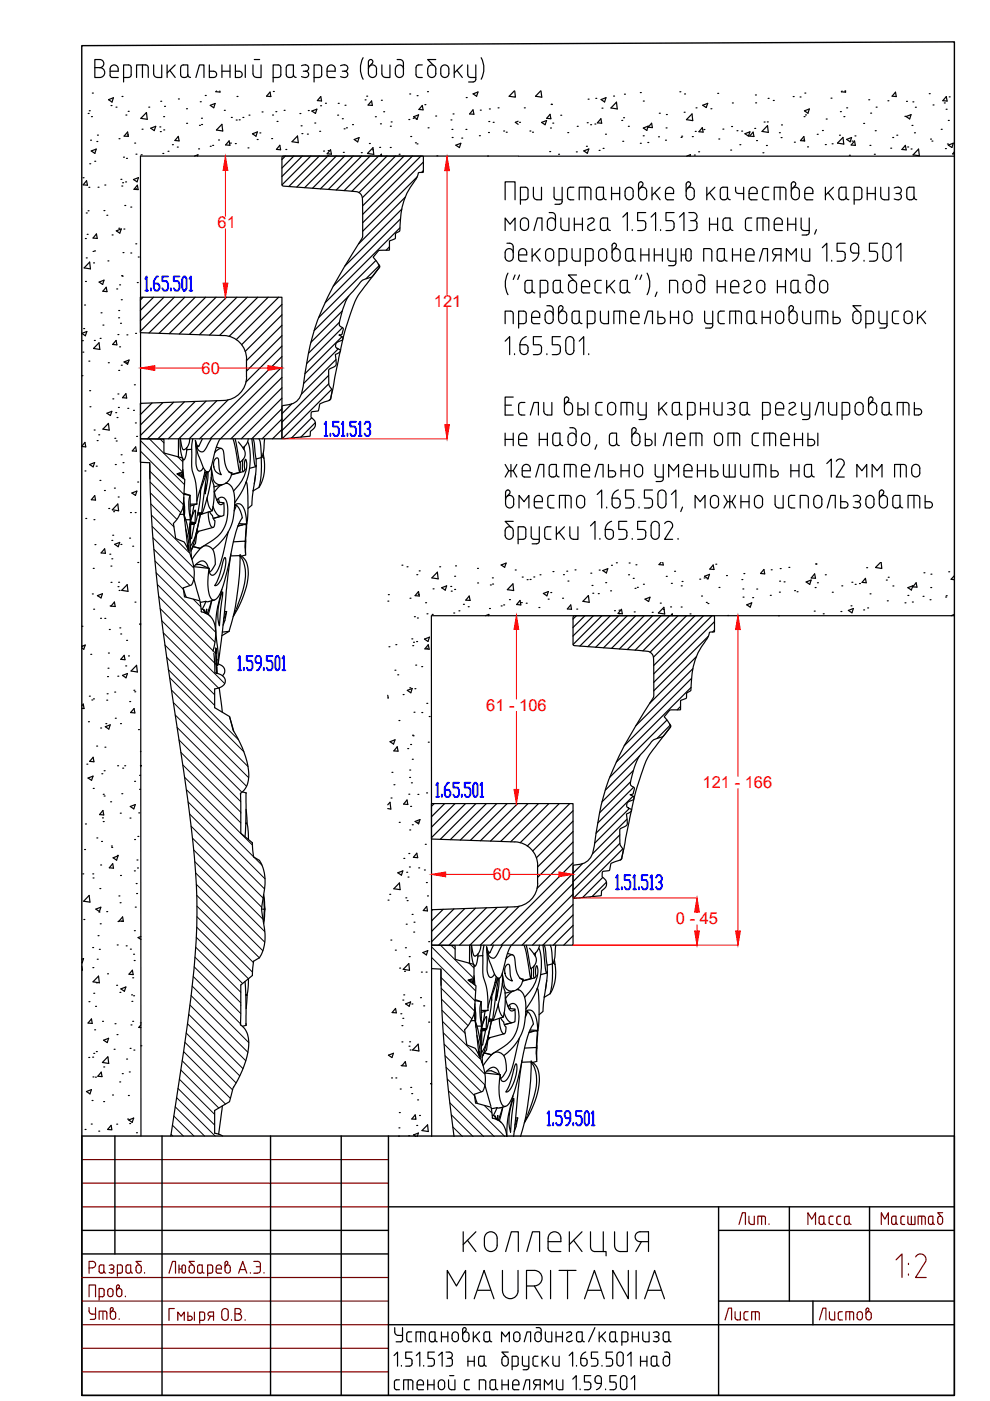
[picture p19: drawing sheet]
<svg xmlns="http://www.w3.org/2000/svg" width="210mm" height="297mm" viewBox="0 0 210 297" stroke-linecap="round" stroke-linejoin="round" font-family="sans-serif">
<defs><g id="words">
<g font-size="5.7" fill="#720000">
<text x="155.6" y="260.7">Лит.</text>
<text x="170" y="260.7">Масса</text>
<text x="185.6" y="260.7">Масштаб</text>
<text x="17.6" y="280.8">Утв.</text>
<text x="152.4" y="281.2">Лист</text>
</g>
<text font-size="5.7" x="172.5" y="281.2">Листов</text>
<g font-size="3.5" fill="#f00">
<text x="46.1" y="48.4">61</text>
<text x="92" y="65">121</text>
<text x="42.7" y="79.3">60</text>
<text x="103.1" y="150.8">61 - 106</text>
<text x="149" y="167.1">121 - 166</text>
<text x="104.5" y="186.6">60</text>
<text x="143.3" y="196">0 - 45</text>
</g>
</g></defs>
<g fill="none" stroke="#000" stroke-width=".25">
<path d="M19.6 19.7h.1M20.1 12.6h1.1a.86 .86 0 0 1 .8 .9 .86 .86 0 0 1-.8 .8 1.05 1.05 0 0 1 1 1.1 1.05 1.05 0 0 1-1.1 1h-1zM20.1 14.3h1M23.3 15.1h1.8a.91 .91 0 0 0-.6-1.3 .91 .91 0 0 0-1.2 .8l.1 1.6 .4 .2h1.3M26.2 16.4h1.1l.4-.3 .1-1.8-.3-.5h-1.3v3.6M29 16.4v-2.6h1.9l.5 .2v2.4M30.2 13.8v2.6M32.6 13.8v1.9M34.3 13.8v2.6h-1a.75 .75 0 0 1-.7-.7M35.4 13.8v2.6M36 14.9l1.1 1.5M37.1 13.8l-1.7 1.7"/>
<path d="M38.3 14.3v1.6M38.3 14.3l.3-.5h1.2v2.1l-.3 .4-.2 .1M38.3 15.9a.7 .7 0 0 0 .9 .5M39.8 15.9l.1 .2 .5 .3M41.5 16.4l.8-2.6h.9v2.6M44.4 13.8v2.6h.9a.67 .67 0 0 0 .6-.6 .67 .67 0 0 0-.6-.7h-.9M45.9 19.3l-.1 .1 .9 .1-.1-.2M47.1 15.1h1.7M47.1 13.8v2.6M48.8 13.8v2.6M49.9 13.8v2.6h.8a.67 .67 0 0 0 .7-.6 .67 .67 0 0 0-.7-.7h-.8M52 13.8v2.6"/>
<path d="M53.6 13.8v1.9M53.9 12.6h1.2M55.4 13.8v2.6h-1a.75 .75 0 0 1-.7-.7M57.3 19.5l.1 1-.9-.1zM57.9 16.4h1.1l.5-.3v-1.8l-.2-.5h-1.4v3.6M58 19.4h.1M60.8 14l.5-.2h.9v2.1a.79 .79 0 0 1-.8 .6 .79 .79 0 0 1-.7-.6zM62.2 15.9l.1 .2 .5 .3M64.3 15.1h.5M64.8 15.1a.72 .72 0 0 1 .6 1 .72 .72 0 0 1-1.2 .2l-.3-.1M64.8 13.8a.67 .67 0 0 1 .6 .6 .67 .67 0 0 1-.6 .7M64.8 13.7l-.9 .2"/>
<path d="M66.6 16.4h1l.5-.3 .1-1.8-.3-.5h-1.3v3.6M69.3 14.6v1.4M69.4 14.6a.9 .9 0 0 1 1.1-.8 .9 .9 0 0 1 .6 1.3h-1.8M69.4 16v.2l.4 .2M69.8 16.4h1.3M72.2 16.2l.9 .2M72.6 15.1h.5M73.1 13.7l-.9 .2M73.1 13.8a.67 .67 0 0 1 .6 .6 .67 .67 0 0 1-.6 .7 .67 .67 0 0 1 .6 .7 .67 .67 0 0 1-.6 .6M77 12.2a4.8 4.8 0 0 0 0 4.6M78.9 13.5l-.5 .5M78.9 13.5a.47 .47 0 0 0-.1-.8 .47 .47 0 0 0-.7 .4v2.5a.87 .87 0 0 0 .9 .8 .87 .87 0 0 0 .8-.8v-1a.85 .85 0 0 0-.8-.8 .85 .85 0 0 0-.9 .8"/>
<path d="M81 13.8v1.9M82.7 13.8v2.6h-1a.75 .75 0 0 1-.7-.7M83.8 14.6v1M83.8 14.6a.86 .86 0 0 1 .9-.8 .86 .86 0 0 1 .9 .8M84.2 12.6h.6M84.8 12.6a.75 .75 0 0 1 .7 .8M85.5 13.4l.1 2.2a.86 .86 0 0 1-.9 .8 .86 .86 0 0 1-.9-.8M86.9 19.9h.1M89.5 13.8h-.7l-.5 .2-.1 1.9 .3 .4 1 .1M90.6 19.4h.1M91 14a.86 .86 0 0 1 .9-.2 .86 .86 0 0 1 .5 .8v1a.87 .87 0 0 1-.8 .8 .87 .87 0 0 1-.9-.8v-1zM92.4 12.6h-1.7l1.2 1.3"/>
<path d="M93.7 14a.86 .86 0 0 1 .9-.2 .86 .86 0 0 1 .6 .8v1a.86 .86 0 0 1-.9 .8 .86 .86 0 0 1-.8-.8v-1zM96.3 13.8v2.6M96.9 14.9l1.1 1.5M98 13.8l-1.7 1.7M99.2 13.8l.1 2.3 .4 .3h1.2M99.4 17.4h.9M100.3 19.9l1-.4-.3 .9zM100.9 13.8v3l-.1 .3-.5 .3M102 12.2a4.8 4.8 0 0 1 0 4.6M109 19.3l-1.1 1.1 1.4 .2-.2-1.3M114.6 19.3l-1.1 1.1 1.4 .2-.2-1.3M132.4 20h.1"/>
<path d="M135.8 19.6h.1M144.1 19.5h.1M145.1 19.9h.1M152.2 19.8h.1M170.6 19.7h.1M178.5 19.3l-.1 .2h.9l-.1-.2M179.1 19.3h.1M189.9 19.5l.1 1-.9-.1zM197 19.9h.1M17.6 37.7h.1M18.4 38.3l.1 1-.9-.1zM18.7 24.1h.1"/>
<path d="M18.8 39.7h.1M18.9 23.5h.1M19 34.7h.1M19.2 29.7h.1M19.3 32l1.1-.4-.3 .9zM19.4 24.7h.1M20.1 34.2h.1M20.5 30h.1M20.7 28.6h.1M20.8 39.7h.1M22.2 39.2h.1M23 21.1l1-.4-.3 .9z"/>
<path d="M23.5 22.4h.1M24.6 22.7h.1M25.2 29.4h.1M25.6 38h.1M25.8 39.4h.1M25.9 20.5h.1M26 38.7h.1M26.2 33.3h.1M26.6 38.6h.1M26.7 24.4h.1M26.8 33.6h.1M27 28.6h.1"/>
<path d="M27.1 28l.1 .9h-.9zM27.2 23.6h.1M28.3 38.1l1.1-.4-.3 .9zM28.6 30.3h.1M28.8 32.7h.1M29.1 39.3l.2 .9-.9-.1zM29.9 32.8h.1M30.1 27.4h.1M31.1 23.9l.1 1.4-1.3-.2zM31.5 22.7h.1M32 27.2l1-.4-.3 .9zM33.9 26.9h.1"/>
<path d="M34 27.9h.1M34.1 21.5h.1M34.5 32.5h.1M34.7 24.7h.1M34.7 27.5h.1M34.9 22.5h.1M35.6 32.1h.1M36.6 30.7h.1M37.6 31.2h.1M37.8 28.9l.2 1-.9-.1zM37.8 21h.1M39.5 23.1h.1"/>
<path d="M39.6 26.1h.1M41.2 33.1l.8-.3-.1 .3M42.1 31.6h.1M42.3 26.6h.1M42.5 21.6h.1M42.7 25.1h.1M42.7 26.4h.1M43.5 20.2h.1M44.6 31h.1M44.6 22.3l1-.4-.3 .9zM45.1 30.8h.1M46.3 29.7h.1"/>
<path d="M47.1 26.4l.1 1.4-1.3-.2zM47.6 23.4h.1M48.6 29.9l.1 .9-.9-.1zM48.9 30.3h.1M49 24.9h.1M49.9 30.4h.1M50.1 25.4h.1M50.2 20.5h.1M50.7 25.4h.1M51.5 24.9h.1M52.6 31.4h.1M52.8 24.4h.1"/>
<path d="M53.5 28.4l1.1-.4-.3 .9zM54.5 29.6h.1M55.1 28.2h.1M55.6 23.7h.1M57.6 29.4h.1M57.8 24.4h.1M58.5 23.7h.1M58.7 25.7h.1M59.3 30.8l.2 1-.9-.1zM59.9 33.2l29.7-.1 .2 .2v3.2l-1.1 .2-.3 .9a17.3 17.3 0 0 0-3.6 11 1.08 1.08 0 0 1-.9 .9l-.1 .9a1.52 1.52 0 0 1-1.2 .7l-.1 1.9-2.2 .1-1.2 1.4 .3 .4a3.2 3.2 0 0 1 1 1.8l-1 1.3a2.01 2.01 0 0 1-1.8 1.1 2.93 2.93 0 0 0-1.7 1.4l-.3 .4a12.4 12.4 0 0 0-3.6 8.1l.2 .2a.74 .74 0 0 1 .4 1.3l-.1 .4-.6 .1 .7 .4 .1 .3a.48 .48 0 0 1-.5 .6 .9 .9 0 0 0-.9 .5 .9 .9 0 0 0 .2 1.1l.6 .2a.53 .53 0 0 1 0 .6 .53 .53 0 0 1-.5 .3l-.5 .1 .2 2a1.07 1.07 0 0 1-1.1 1l-.5 .4v1.5a2.84 2.84 0 0 0 .7 2.7l-.3 2-.2 .2-2 .7-.4 1.5-1.3 .2a1.11 1.11 0 0 0 .2 1.6 1.56 1.56 0 0 1-.6 2.6l-.1 1-5.8 .5-.1-6.9a7.4 7.4 0 0 0 3.1-1l.6-.7 .4-.9 .4-1.6a54.1 54.1 0 0 1 8.7-25.3l3.7-6 .2-.6a52.5 52.5 0 0 0-.1-8.4l-.3-.5-.8-.5-15.9-1.2zM60.2 23.4h.1M60.5 33.1l-.7 .7"/>
<path d="M60.6 31.7h.1M62.3 33.1l-2.5 2.5M63.1 28.8l.1 1.5-1.3-.3zM63.6 24.1h.1M63.8 26.7h.1M64 28.3h.1M64.1 33.1l-4.3 4.3M65.2 28.4h.1M65.4 23.4h.1M65.9 33.1l-6.1 6.1M66.1 23.5l1.1-.4-.3 1zM66.7 26.1h.1"/>
<path d="M67.7 33.1l-6.5 6.4M67.8 27.8h.1M68 22.4h.1M68 20.5l.2 .9-.9-.1zM68.6 32h.1M69 21.9h.1M69.5 33.1l-6.6 6.6M69.5 33h.1M69.6 31.9h.1M70.1 31.8l.2 .9-.9-.1zM71.3 33.1l-6.7 6.7M71.6 24.4h.1"/>
<path d="M71.7 21.9h.1M72.6 25.2h.1M72.8 32.3h.1M73 27.3h.1M73.1 33.1l-6.8 6.8M73.2 22.3h.1M73.4 27.1h.1M74.7 26.4h.1M74.9 33.1l-7 6.9M75.1 29.6l1-.4-.3 .9zM76.6 32.4h.1M76.7 33.1l-7.1 7.1"/>
<path d="M77.4 21.2h.1M77.7 20.4h.1M78.3 30.4h.1M78.5 33.1l-7.2 7.2M78.8 21.4l.2 1-1-.1zM79 31.8h.1M79.1 31.3l.1 1.4-1.3-.2zM79.6 24.8h.1M80.3 33.1l-7.3 7.3M80.5 31.2h.1M80.5 33.1l.4-.4v.4M80.7 26.3h.1"/>
<path d="M80.9 21.3h.1M81.3 23.7h.1M82.1 33.1l-7.5 7.4M82.7 31.3h.1M82.8 26.8h.1M82.9 25.9h.1M83.9 33.1l-7.8 7.7M84.6 32.7h.1M85.7 33.1l-8.9 8.8M86.7 25.3h.1M87.1 28.9h.1M87.4 33.1l-10.5 10.6"/>
<path d="M87.6 25.1h.1M87.7 24.8l1.1-.5-.4 .9zM88.1 30.3h.1M88.2 25.3h.1M88.4 30.5h.1M88.4 20.3h.1M88.5 37.5l-11.6 11.5M89.2 33.1l-12.3 12.4M89.5 22.4l.2 .9-.9-.1zM89.8 34.4l-12.9 12.8M89.8 36.2l-.4 .4M90.1 22.2h.1"/>
<path d="M90.8 27.1h.1M92.4 24.6h.1M92.6 33h.1M95.6 25.4h.1M95.8 27.4h.1M95.9 29.2h.1M96.1 24.2h.1M96.6 30.8l1.1-.4-.3 .9zM97.9 29.3h.1M98.8 27.4h.1M98.8 20.7h.1M100.3 23.3l.2 .9h-.9z"/>
<path d="M101.6 28.8h.1M101.8 23.4h.1M103.4 33.1h.1M103.6 28.1h.1M103.6 25.8h.1M103.8 23.1h.1M104.6 25.9h.1M105.6 22.9h.1M106.8 27.8h.1M107.3 28h.1M109.9 25.7l-.6 .2 .6 .5M109.9 33.1h-80.1l.1 207.8"/>
<path d="M109.9 33.1h92.5M110.2 25.9h.1M111.2 22.9h.1M112.4 27.8h.1M112.9 28h.1M113.1 39.7v1.9a.75 .75 0 0 0 .8 .7l.9 .1v-2.7M114.8 26l1.1-.4-.3 .8zM116.5 32.1h.1M116.6 24.2l.2 1-.9-.1zM116.7 27.1h.1M116.9 22.1h.1M117.2 26.1h.1"/>
<path d="M117.5 39.7v2.1M118.4 32.7h.1M118.9 24.4h.1M119.2 39.7l-.1 3.3-.5 .3h-.9M120.4 28.1h.1M121.7 39.7l-1.1 .1-.2 .5M122.2 32.2h.1M122.4 26.8h.1M123.8 32l1-.4-.3 .9zM124.1 39.7v2.7M124.3 31h.1M124.5 26h.1"/>
<path d="M124.7 21h.1M125.2 26.4h.1M126.1 26.3h.1M126.3 20.9h.1M127 31.9h.1M127.4 25.2l.2 .9-.9-.1zM127.4 21.1l1.1-.4-.3 .9zM127.6 22.9h.1M127.9 31.5h.1M128.4 28.5h.1M129.7 39.7v2.7M130.1 20.4h.1"/>
<path d="M130.7 21.7l.2 1.4-1.4-.2zM131.4 39.7v2.7M131.8 25.5h.1M132 30h.1M132.2 25h.1M133.2 26.8h.1M135.8 30.4h.1M136.1 39.4l-.4 .5M136.2 39.4a.47 .47 0 0 0-.1-.8 .47 .47 0 0 0-.7 .4v2.5a.87 .87 0 0 0 .9 .9 .87 .87 0 0 0 .8-.9M136.4 28.8h.1M136.4 21.4h.1M136.4 27.1l1-.4-.3 1z"/>
<path d="M137.4 30.2h.1M138.2 26.1l.1 1-.9-.1zM138.2 39.7v2.7M139.6 29h.1M139.8 24h.1M140 39.7l-1.8 1.7M141.1 29.7h.1M141.2 27.1h.1M141.3 24.3h.1M144.4 29.1h.1M144.5 28.9h.1M145.1 23.8h.1"/>
<path d="M145.6 33.1l.8-.3-.1 .3M146.2 39.4l-.4 .5M146.3 39.4a.47 .47 0 0 0-.1-.8 .47 .47 0 0 0-.7 .4v2.5a.87 .87 0 0 0 .9 .9 .87 .87 0 0 0 .8-.9v-.9a.85 .85 0 0 0-.8-.9 .85 .85 0 0 0-.9 .9M146.7 24.2l.2 1.4-1.4-.2zM146.8 29h.1M147.2 32.9h.1M147.4 27.9h.1M147.6 22.9h.1M148.1 32.2h.1M148.9 27.1l.2 .9-.9-.1zM149 22.3l1.1-.4-.4 .9zM149.2 27.5h.1"/>
<path d="M149.9 39.7v2.7M150.7 23.1h.1M151.6 39.7l-1.7 1.7M152.4 29.5h.1M153.3 27.4h.1M154.9 31.8h.1M155.1 26.8h.1M155.3 21.8h.1M156 39.7v.8M156.3 27.7h.1M156.9 30.7h.1M157.2 27.8h.1"/>
<path d="M157.7 39.7v2.7M157.9 28.3l1.1-.4-.3 1zM159.7 28l.2 .9h-1zM160 27.2h.1M160.2 20.1h.1M160.2 21.8h.1M160.4 29.8h.1M161.8 32.4h.1M162 25.9h.1M162.5 30.8h.1M162.7 25.9h.1M162.7 26.6l.2 1.5-1.3-.2z"/>
<path d="M162.9 20.9h.1M163 39.7l-1 .1-.3 .5M164 21.3h.1M165.2 28.1h.1M165.4 39.7v2.7M165.6 29.2h.1M165.7 26.5h.1M168.2 20.5h.1M168.4 30.1h.1M168.5 39.4l-.4 .5M168.6 39.4a.47 .47 0 0 0-.1-.8 .47 .47 0 0 0-.7 .4v2.5a.87 .87 0 0 0 .8 .9 .87 .87 0 0 0 .9-.9M169.6 20.6h.1"/>
<path d="M170.3 29.7h.1M170.4 28.9l.2 1-.9-.1zM170.5 24.7h.1M170.6 23.5l1-.4-.3 .9zM170.8 24.4h.1M171.2 31.1h.1M173.3 28.5h.1M174.4 27.7h.1M175 30.7h.1M175 39.7v2.7M175.2 25.2h.1M176.2 20.8h.1"/>
<path d="M176.4 30.5h.1M176.7 39.7l-1.7 1.7M178 28.7h.1M178.2 23.7h.1M178.4 39.7h1v2.1a.71 .71 0 0 1-1 .6M178.4 39.7l-.4 .3-.1 .3M178.7 29.1l.2 1.5-1.3-.3zM178.9 24.7h.1M179.5 22.9h.1M179.5 29.6l1.1-.4-.3 .9zM180.1 32.9h.1M180.7 29.9h.1"/>
<path d="M181.2 29.9l.2 .9-.9-.1zM181.3 28.8h.1M183.1 26.2h.1M183.9 39.7v2.7M184.2 21.2h.1M184.4 30.8h.1M184.6 24h.1M185.4 32.7h.1M185.6 27.7h.1M185.6 39.7v2.7M185.8 22.7h.1M186.7 39.7l.1 1.9a.75 .75 0 0 0 .7 .7l.9 .1v-2.7"/>
<path d="M188.3 21.4h.1M188.8 31.4h.1M189.3 29.2h.1M190.1 28.7h.1M190.4 39.7a.67 .67 0 0 1 .7 .7 .67 .67 0 0 1-.7 .6M190.5 39.7l-.9 .2M191.9 24.7h.1M192 30.8l.1 1-.9-.1zM192.1 24.7l1.1-.4-.3 .9zM192.2 21.5h.1M192.4 31.2h.1M193.2 31.6h.1"/>
<path d="M193.4 26.6h.1M193.5 21.6h.1M193.9 28.2h.1M194.1 22.7h.1M194.8 31.6l.1 1.4-1.3-.2zM197.3 29.5h.1M197.6 29.9h.1M197.8 22.3h.1M199.6 27.4h.1M200.2 21.8h.1M200.4 31.5h.1M200.6 23.2h.1"/>
<path d="M200.6 20.5l.2 .9-.9-.1zM200.9 30.5h.1M201.1 25.5h.1M201.1 30.8l1-.4-.3 .9zM201.3 20.5h.1M202.4 32.2l-.4 .4 .4 .1M18.1 50.6h.1M18.1 59.7h.1M18.3 45.2h.1M18.3 54.7h.1M18.5 49.7h.1M18.7 44.7h.1"/>
<path d="M19 55.6l.2 1.4-1.4-.2zM19.7 53.3h.1M19.8 55.7h.1M20 53.2h.1M20.4 49.6l.2 1-.9-.1zM21 59.8l1.1-.4-.3 .9zM22 44.6h.1M22.6 45.6h.1M22.9 55.3h.1M23.8 49.8h.1M24.7 48.9l1-.4-.3 .9zM25.2 48.4h.1"/>
<path d="M25.8 58.4h.1M25.9 58.6h.1M26.1 53.6h.1M26.3 48.6h.1M26.5 43.6h.1M27.7 53.6h.1M27.7 43.9h.1M28.8 40h.1M28.8 51.7h.1M29.1 59.9h.1M29.3 54.5h.1M79.7 55.2l-12.1 12.1"/>
<path d="M80.2 56l.3 .4v.3l-3.1 3.9a14.7 14.7 0 0 0-3.2 6.3l-1.4 4.6-2.7 13.2M80.4 56.3l-2.8 2.8M82.6 52.3l-.7 .8M84.8 48.3l-15.8 15.9M84.9 46.4l-14.2 14.3M85.2 44.3l-12.1 12.1M85.9 41.8l-9.9 9.9M107.1 42.4v-3.8h2.1v3.8M107.1 48.9v-2.7l1 1.3 1.1-1.3v2.7M107.5 51.6a1.03 1.03 0 0 1 1.3 .4v2.5a.86 .86 0 0 1-.8 .9 .86 .86 0 0 1-.9-.9v-.9a.86 .86 0 0 1 .9-.9 .86 .86 0 0 1 .8 .9M107.7 57.9a4.8 4.8 0 0 0 0 4.6M109.2 58.3l-.4 1"/>
<path d="M110 54h1.7a.91 .91 0 0 0-.6-1.2 .91 .91 0 0 0-1.1 .8v1.5l.4 .3h1.3M110.2 58.3l-.4 1M110.6 46.4a.86 .86 0 0 1 .9-.1 .86 .86 0 0 1 .6 .7v1a.86 .86 0 0 1-.9 .9 .86 .86 0 0 1-.9-.9v-1zM111.9 59.4h.9v2.1l-.3 .5-.2 .1M111.9 59.4l-.5 .3-.1 1.8 .3 .5 .3 .1M112 40.3l-.1 1.8-.5 .2-1.1 .1M112 40.3l-.3-.5-1.4-.1v3.6M112.8 52.7v2.7M113.2 48.9l.8-2.7h.9v2.7M113.4 53.9l1.1 1.5M114.5 52.7l-1.7 1.7M115.6 59.4h-1.1v3.7"/>
<path d="M115.6 59.4l.5 .3v.3v1.5l-.2 .5-.3 .1M115.9 53a.86 .86 0 0 1 1-.2 .86 .86 0 0 1 .5 .8v.9a.86 .86 0 0 1-.9 .9 .86 .86 0 0 1-.8-.9v-.9zM116.4 45.1h.6M117 45.1a.75 .75 0 0 1 .8 .7M117.5 41.8l.3 .5 1.4 .1M117.8 45.8v2.2a.86 .86 0 0 1-.9 .9 .86 .86 0 0 1-.8-.9v-1a.86 .86 0 0 1 .8-.8 .86 .86 0 0 1 .9 .8M117.9 59.4h.9v2.1l-.3 .5-.3 .1M117.9 59.4l-.5 .3-.1 1.8 .3 .5 .3 .1M118.5 55.4h1.1M118.9 46.2v1.9M119.6 55.4l.3-.1 .2-.5v-1.8l-.5-.3h-1.1v3.6M120.3 40.3v1.5"/>
<path d="M120.4 41.8l.2 .5 1.1 .1M120.6 46.2v2.7h-.9a.75 .75 0 0 1-.8-.8M121.3 52.7v1.9M121.3 54.6a.75 .75 0 0 0 .8 .8M121.8 47.5h1.7M121.8 46.2v2.7M122.2 58.3h-1.7l1.3 1.2M123 52.7v2.7h-1M123.5 46.2v2.7M124.1 55.4h1.1M124.8 47.7a.74 .74 0 0 0 0 1.1 .74 .74 0 0 0 1.1-.1l.2-.1M125.2 55.4l.3-.1 .3-.5-.1-1.8-.5-.3h-1.1v3.6"/>
<path d="M125.3 40.3l-.1-.3-.5-.3h-1.9v2.7M125.3 40.3v2.1M125.5 46.2l.3 .1 .1 .6-1.1 .8M125.5 46.2l-.9 .3M126.4 40.3v1.5M126.4 40.3l.3-.5 1.3-.1v2.1M126.4 41.8a.78 .78 0 0 0 .8 .6 .78 .78 0 0 0 .8-.6M127.2 53a.86 .86 0 0 1 .9-.2 .86 .86 0 0 1 .5 .8v.9a.86 .86 0 0 1-.8 .9 .86 .86 0 0 1-.9-.9v-.9zM127.3 46.8l.1 1.8 .5 .3M127.5 59.4h-.8l-.4 .3-.1 1.8 .3 .5 .2 .1M127.9 46.2h.9v2.1a.71 .71 0 0 1-.9 .6M127.9 46.2l-.5 .3-.1 .3"/>
<path d="M128 41.8l.1 .3 .4 .2M128.6 59.4v2.7M128.8 48.3l.3 .5 .3 .1M129.7 41h1.7M130 52.9l.5-.5a.47 .47 0 0 0 0-.8 .47 .47 0 0 0-.7 .4v2.5a.86 .86 0 0 0 .8 .9 .86 .86 0 0 0 .9-.9v-.9a.86 .86 0 0 0-.9-.9 .86 .86 0 0 0-.8 .9M130.3 59.4l-1.7 1.8M132.1 46l.9-.9v3.8M132.1 59.4h.9v2.1l-.3 .5-.2 .1M132.1 59.4l-.5 .3-.1 1.8 .3 .5 .3 .1M132.5 40.6v.9M132.5 40.6a.86 .86 0 0 1 .9-.9 .86 .86 0 0 1 .9 .9l-.1 .9a.85 .85 0 0 1-.8 .9 .85 .85 0 0 1-.9-.9M132.6 53.3v1.5"/>
<path d="M132.7 53.3l.2-.5 1.3-.1v2.1M132.7 54.8v.3l.5 .3M133.2 55.4h.4M134 48.7v.2M134.2 54.8l-.1 .3-.5 .3M134.2 54.8l.1 .3 .4 .3M135.1 58.3l-.4 1M135.2 48.9h.9M135.4 40.6a.86 .86 0 0 1 .9-.9 .86 .86 0 0 1 .8 .9M135.9 54h1.7M135.9 52.7v2.7M136.1 58.3l-.4 1"/>
<path d="M136.3 46.8a.63 .63 0 0 1 .6 .6v.7a.75 .75 0 0 1-.7 .8M136.9 45.1h-1.7v1.7h1M137.1 40.6v.9M137.2 57.9a4.8 4.8 0 0 1 0 4.6M137.6 52.7v2.7M138 46l1-.9v3.8M138.7 54h1.7M138.7 52.7v2.7M138.8 40.8l1.2 1.6M140.1 48.7v.2M140.4 52.7v2.7M141.6 52.7v2.1"/>
<path d="M141.6 54.8l.1 .3 .5 .3M141.8 56.3h.9M142.2 55.4h1.1M142.3 46.8a.67 .67 0 0 1 .6 .6v.7a.75 .75 0 0 1-.7 .8h-1M142.8 40.6v.4h-1.7M142.8 40.6a.86 .86 0 0 0-.8-.9 .86 .86 0 0 0-.9 .9l.1 1.5 .4 .3h1.2M142.9 45.1h-1.7v1.7h1M143.3 52.7v3l-.3 .5-.3 .1M144.1 46l.9-.9v3.8M144.4 54h1M144.4 52.7v2.7M145.1 59.7a.86 .86 0 0 1 .9-.2 .86 .86 0 0 1 .5 .8v1a.86 .86 0 0 1-.8 .8 .86 .86 0 0 1-.9-.8v-1z"/>
<path d="M145.5 53a.56 .56 0 0 1 .6-.3 .56 .56 0 0 1 .4 .6v1.5a.56 .56 0 0 1-.5 .6 .56 .56 0 0 1-.6-.6zM146 45.1l.9-.1a.86 .86 0 0 1 .9 .9 .86 .86 0 0 1-.9 .9M146 48.9h1M146.4 46.8l1.1 .1a1.34 1.34 0 0 1-.2 1.9l-.3 .1M148.1 58.3a1.03 1.03 0 0 1 1.2 .5l.1 2.5a.86 .86 0 0 1-.9 .8 .86 .86 0 0 1-.8-.8v-1a.86 .86 0 0 1 .8-.9 .86 .86 0 0 1 .9 .9M150.3 52.7h-1.1v2.7M150.4 52.7l.4 .3 .1 .3v2.1M150.4 40.8l1.2 1.6M150.4 47.5h1.7M150.4 46.2v2.7M152.1 59.4v2.7M152.1 46.2v2.7"/>
<path d="M152.6 55.4h.4M152.7 40.3v1.5M152.7 40.3l.3-.5 1.2-.1v2.1M152.7 41.8a.78 .78 0 0 0 .8 .6 .78 .78 0 0 0 .7-.6M153.3 46.8v1.5a.78 .78 0 0 0 .8 .6 .78 .78 0 0 0 .7-.6M153.3 46.8l.3-.5 1.2-.1v2.1M153.6 54.8v-2.1l-1.2 .1-.3 .5v1.5l.3 .5 .2 .1M153.6 54.8l-.3 .5-.3 .1M153.6 54.8l.1 .3 .5 .3M153.8 59.4v2.7M154.3 41.8v.3l.5 .2M154.8 48.3l.3 .5 .3 .1"/>
<path d="M155.3 54h1.7M155.3 52.7v2.7M156 40.4l.3 .5 1.4 .1M157 52.7v2.7M157.8 59.7l.5-.2a.54 .54 0 0 1 .8 .5l-.2 .3M158.1 46.8v1.8l.5 .3h.8M158.2 54h1.7a.91 .91 0 0 0-.6-1.2 .91 .91 0 0 0-1.1 .8v1.5l.4 .3h1.3M158.8 40.6v1.3M158.8 40.6a.9 .9 0 0 1 1.2-.9 .9 .9 0 0 1 .5 1.3h-1.7M158.8 41.9l.1 .2 .4 .3M159.3 42.4h1.2M159.4 46.2l-1 .1-.3 .5"/>
<path d="M160.7 59.7a.86 .86 0 0 1 .9-.2 .86 .86 0 0 1 .6 .8v1a.86 .86 0 0 1-.9 .8 .86 .86 0 0 1-.9-.8v-1zM161 55.4l.8-2.7h.9v2.7M161.7 40.3l.1 1.8 .5 .2 .7 .1M161.8 46.2v2.7M162.4 46.2h-1.9v2.7M162.4 46.2l.5 .3 .1 .3M163 46.8v2.1M164.4 54h1.2M164.4 52.7h1.2v2.7M164.5 52.7a.67 .67 0 0 0-.7 .7 .67 .67 0 0 0 .7 .6M164.6 54l-.7 1.4M164.8 59.4v2.7"/>
<path d="M165.9 47.1v.4h-1.8M165.9 47a.86 .86 0 0 0-.9-.8 .86 .86 0 0 0-.8 .8v1.6l.4 .3h1.3M166.5 59.4v2.7M166.6 40.3l-.1-.3-.4-.3h-2v2.7M166.6 40.3v2.1M166.7 55.4v-2.7l1.1 1.3 1-1.3v2.7M167 47.5h1.7M167 46.2v2.7M167.8 40.6a.86 .86 0 0 1 .8-.9 .86 .86 0 0 1 .9 .9M168.7 46.2v2.7M169.5 40.6v.9M169.9 46.2v2.1l.3 .5 .2 .1"/>
<path d="M170 52.7v1.9a.75 .75 0 0 0 .7 .8M170.4 48.9h1.2M171.3 58.3a1.03 1.03 0 0 1 1.3 .5v2.5a.86 .86 0 0 1-.8 .8 .86 .86 0 0 1-.9-.8v-1a.86 .86 0 0 1 .9-.9 .86 .86 0 0 1 .8 .9M171.6 46.2l-.1 3.3-.5 .3h-.9M171.7 52.7v2.7h-1M172.3 40.6v.4h-1.7M172.4 40.6a.86 .86 0 0 0-.9-.9 .86 .86 0 0 0-.9 .9l.1 1.5 .4 .3h1.2M173.1 48.7l-.4 .9M174 59.7a.86 .86 0 0 1 1-.2 .86 .86 0 0 1 .5 .8v1a.86 .86 0 0 1-.9 .8 .86 .86 0 0 1-.8-.8v-1zM174.3 52.5l1-.9v3.8M175.6 40.8l1.1 1.6M176.3 55.2v.2"/>
<path d="M177.5 55.4h.9M177.9 40.3l.1 1.8 .4 .2M178.6 53.3a.63 .63 0 0 1 .6 .7v.6a.75 .75 0 0 1-.8 .8M179.2 51.6h-1.7v1.7h1M179.4 41.8l.1 .3 .5 .2M180.3 52.4v.6M180.4 52.4a.86 .86 0 0 1 .8-.8 .86 .86 0 0 1 .9 .8v1.3M180.4 53a.67 .67 0 0 0 .6 .7h1.1M182.1 53.7a1.83 1.83 0 0 1-1.4 1.7M182.7 40.3v1.8l-.5 .2-1.1 .1M182.7 40.3l-.2-.5-1.4-.1v3.6M183.2 55.2v.2"/>
<path d="M183.9 41h1.7M184.3 55.4h1M186.1 51.6h-1.8v1.7h1.1a.63 .63 0 0 1 .7 .7v.6a.75 .75 0 0 1-.8 .8M187.5 51.8a.84 .84 0 0 1 .9-.2 .84 .84 0 0 1 .5 .8v2.1a.86 .86 0 0 1-.8 .9 .86 .86 0 0 1-.9-.9v-2.1zM190 41h.4M190.1 52.5l.9-.9v3.8M190.4 41a.72 .72 0 0 1 .6 1.1 .72 .72 0 0 1-1.1 .2l-.3-.1M192.3 40.3v1.5a.78 .78 0 0 0 .7 .6 .78 .78 0 0 0 .8-.6M192.3 40.3l.3-.5 1.2-.1v2.1M193.8 41.8l.3 .5h.3M17.4 70.7l1-.4-.3 .9zM17.4 79.7h.1"/>
<path d="M17.5 72.2h.1M17.6 74.7h.1M17.7 69.7h.1M17.9 64.7h.1M18.8 76.6h.1M20 72.2h.1M21 72.7l.2 1.4-1.4-.2zM21.2 71.7h.1M21.4 66.3h.1M21.8 68.9h.1M22.5 60.9l.2 .9h-.9zM23 76.9h.1"/>
<path d="M24.6 72.2l.2 .9-.9-.1zM24.7 61.3h.1M25 70.9h.1M25.1 67.4h.1M25.2 65.8h.1M25.2 78.5h.1M25.4 60.4h.1M25.4 73.5h.1M25.5 68.5h.1M25.7 63.5h.1M25.7 77.4h.1M26.3 76.7l1.1-.4-.3 .9z"/>
<path d="M26.8 76.9h.1M26.9 71h.1M28.7 70.7h.1M30.3 63l-.5 .6M32.6 63l-2.8 2.8M34.8 63l-5 5M37 63l-7.2 7.2M39.2 63l-7.6 7.6M41.4 63l-7.7 7.7M43.6 63l-7.7 7.7M45.8 63l-7.8 7.8M48 63l-7.8 7.9"/>
<path d="M50.2 63l-7.9 8M52.3 76.1v3.8M52.3 76.1a5 5 0 0 0-4.8-5l-17.7-.6v-7.5h30v30h-30v-7.5l17.6-.6a5 5 0 0 0 4.9-5M52.4 63l-8 8M54.7 63l-8.1 8.1M56.9 63l-8.3 8.3M59.1 63l-9 9M59.8 77.8l-15.3 15.2M59.8 75.6l-17.5 17.4M59.8 73.4l-7.6 7.6M59.8 71.2l-7.6 7.5M59.8 69l-7.5 7.5"/>
<path d="M59.8 66.7l-7.8 7.8M59.8 64.5l-8.6 8.6M69.7 79.6l-9.9 9.9M71.2 76.2l-7.3 7.4M71.7 74l-7.3 7.3M72 68.3l-6.6 6.6M72.5 71.4l-7.8 7.8M72.6 65.9l-6.7 6.7M72.6 69.5l-7.6 7.6M73.9 62.8l-7.3 7.3M107.1 68.6v-2.6h1.2l.4 .2 .1 2.4M107.1 72.3l1-.9v3.8"/>
<path d="M109.1 75v.2M110 68.6h1M110.2 73.1h1.1a.63 .63 0 0 1 .7 .7 1.02 1.02 0 0 1-.9 1.4 .86 .86 0 0 1-.8-.9zM111 68.6l.3-.1 .3-.5-.1-1.8-.5-.2h-1v3.6M111.6 71.4a1.83 1.83 0 0 0-1.4 1.7M111.9 62.1h.3M112.7 66.8v1.3M112.7 66.8a.91 .91 0 0 1 1.2-.8 .91 .91 0 0 1 .5 1.3h-1.7M112.7 68.1l.1 .3 .4 .2M112.8 61.5l.3 .5 .3 .1M113.1 75.2h.9M113.2 68.6h1.2"/>
<path d="M114.5 62.1h1.1M114.8 71.4h-1.7v1.7h1.1a.63 .63 0 0 1 .6 .7v.6a.75 .75 0 0 1-.7 .8M115.6 66.8v1M115.6 66.8a.86 .86 0 0 1 .8-.9 .86 .86 0 0 1 .9 .9M116 64.8a1.03 1.03 0 0 1 1.2 .5l.1 2.5a.85 .85 0 0 1-.9 .8 .85 .85 0 0 1-.8-.8M116 75v.2M117.1 75.2h.9M117.9 62.1h.3M118.4 65.3v2.5M118.4 66.8a.86 .86 0 0 1 .9-.9 .86 .86 0 0 1 .9 .9l-.1 1a.85 .85 0 0 1-.8 .8 .85 .85 0 0 1-.9-.8M118.8 73.8v.6a.75 .75 0 0 1-.7 .8M118.8 71.4h-1.7v1.7h1.1a.67 .67 0 0 1 .6 .6"/>
<path d="M118.8 61.5l.1 .3 .5 .3M118.9 64.8l.4 .2 .1 .3-.7 .9M118.9 64.8l-.4 .2-.1 .3M120 72.2v2.1a.86 .86 0 0 0 .8 .9 .86 .86 0 0 0 .9-.9M120 72.2a.86 .86 0 0 1 .8-.8 .86 .86 0 0 1 .9 .8M121.3 66.5v1.6M121.3 66.5l.3-.5h1.2v2.1M121.3 68l.3 .5 .3 .1M121.7 72.2v2.1M121.9 68.6h.3M122.2 60.3v1M122.3 60.3a.86 .86 0 0 0-.9-.9 .86 .86 0 0 0-.9 .9v1a.87 .87 0 0 0 .9 .8 .87 .87 0 0 0 .9-.8"/>
<path d="M122.8 68l-.3 .5-.3 .1M122.8 72.3l1-.9v3.8M122.8 68l.3 .5 .3 .1M123.3 60.8h1.7a.91 .91 0 0 0-.6-1.3 .91 .91 0 0 0-1.1 .8l.1 1.6 .4 .2h1.2M124.5 68.6h1.1M124.8 75v.2M125.6 68.6l.3-.1 .3-.5-.1-1.8-.5-.2h-1.1v3.6M126.7 62.1h.8M127.3 66v1.9a.75 .75 0 0 0 .8 .7M129 66v2.6h-.9M129.2 60.6l1.1 1.5M131.4 66v2.6"/>
<path d="M132.1 66h-1.9v2.6M132.1 62.1h.3M132.1 66h.3l.2 .5v2.1M133 61.5l.1 .3 .5 .3M133.8 67.3h1.7a.91 .91 0 0 0-.6-1.3 .91 .91 0 0 0-1.1 .8v1.3M133.8 68.1v.3l.4 .2M134.2 68.6h1.3M136.6 68.6l.8-2.6h.9v2.6M139.3 61.9l-.4 1M139.5 66v2.6h.8M139.5 67.3h.8M140.3 67.3a.67 .67 0 0 1 .7 .6 .67 .67 0 0 1-.7 .7"/>
<path d="M142 62.1v-2.7h1.1l.5 .3 .1 2.4M142.2 67.3h1.7M142.2 66v2.6M143.9 66v2.6M145.3 66.2a.86 .86 0 0 1 .9-.2 .86 .86 0 0 1 .5 .8v1a.86 .86 0 0 1-.8 .8 .86 .86 0 0 1-.9-.8v-1zM149.4 66v2.1M149.4 68l.1 .3 .5 .3M150 68.6h1.1M151.1 66l-.1 3.3-.5 .3h-.9M152.1 60.8h1.7M152.3 66.5v1.6M152.3 68l.3 .5 .2 .1"/>
<path d="M152.8 68.6h.8M153.6 66h-1l-.3 .5M154.7 68.6v-2.6h1.9l.5 .2 .1 2.4M154.9 60.8h1.7a.91 .91 0 0 0-.5-1.3 .91 .91 0 0 0-1.2 .8v1.3l.3 .4 .2 .1M155.4 62.1h1.2M156 66v2.6M158.3 66.5v1.6M158.4 66.5l.2-.5h1.3v2.1l-.3 .4-.3 .1M158.4 68l.2 .5 .3 .1M158.9 60.3l-.9 .6a.67 .67 0 0 0-.2 .8 .67 .67 0 0 0 .7 .4M158.9 68.6h.4M159.3 61.8l-.8 .3"/>
<path d="M159.9 68l.1 .3 .5 .3M161.6 67.3h1.7M161.6 66v2.6M163.3 66v2.6M164.7 66.2a.86 .86 0 0 1 .9-.2 .86 .86 0 0 1 .6 .8v1a.86 .86 0 0 1-.9 .8 .86 .86 0 0 1-.9-.8v-1zM164.8 60.8h1.7M167.3 65.3v2.5a.86 .86 0 0 0 .9 .8 .86 .86 0 0 0 .8-.8v-1a.86 .86 0 0 0-.8-.9 .86 .86 0 0 0-.9 .9M167.7 60v1.5M167.7 60l.3-.5 1.2-.1v2.1l-.3 .5-.3 .1M167.7 61.5l.3 .5 .3 .1M167.8 64.8l.3 .2 .1 .3-.6 .9M167.8 64.8l-.4 .2-.1 .3"/>
<path d="M168.3 62.1h.3M169.2 61.5l.3 .5 .3 .1M170.2 66v1.9M170.2 67.9a.75 .75 0 0 0 .7 .7M171.9 66v2.6h-1M173 68.6v-2.6h1.9l.5 .2 .1 2.4M174.2 66v2.6M176.6 66v2.6h.9M176.6 67.3h.9M177.5 67.3a.67 .67 0 0 1 .7 .6 .67 .67 0 0 1-.7 .7M181.1 66.2a.86 .86 0 0 1 .9-.2 .86 .86 0 0 1 .5 .8v1a.86 .86 0 0 1-.8 .8 .86 .86 0 0 1-.9-.8v-1zM182.5 64.8h-1.7l1.3 1.2"/>
<path d="M183.6 68.6h1M184.6 66h-1v3.6M184.6 66l.5 .2 .1 .3v1.5l-.3 .5-.3 .1M186.4 66v2v.3l.5 .3M186.9 68.6h1.2M188.1 66l-.1 3.3-.5 .3h-1M189.8 68.6h.7M189.8 66h.7M189.8 66l-.5 .2-.1 1.9 .3 .4 .3 .1M191.9 66.2a.86 .86 0 0 1 1-.2 .86 .86 0 0 1 .5 .8v1a.86 .86 0 0 1-.9 .8 .86 .86 0 0 1-.8-.8v-1zM194.5 66v2.6M195.1 67.1l1.2 1.5"/>
<path d="M196.3 66l-1.8 1.7M17.3 94.6l.7-.8 .2 .9h-.9M18 99.9h.1M19 82.8h.1M19 98.5l1.1-.4-.4 .9zM19.1 86.2h.1M20 91.2h.1M20.4 98.8h.1M20.6 93.4h.1M20.9 92.2h.1M22.7 87.6l1-.4-.3 .9zM23 89.8l.2 1.4-1.4-.2z"/>
<path d="M23.9 84.6h.1M24.3 92.9h.1M24.4 98.5h.1M24.5 87.5h.1M24.6 93.5h.1M24.8 88.5h.1M25 83.5h.1M25.1 86.4h.1M25.7 96.4h.1M26.1 98.1h.1M26.7 83.5l.2 .9-.9-.1zM27.1 86.6h.1"/>
<path d="M28.3 87h.1M28.5 81.6h.1M28.7 89.7h.1M28.8 94.7l.1 1-.9-.1zM29 92.5h.1M29.9 85.5l-.1 .2M31.7 98.3l.1 3.2M32.2 85.4l-2.4 2.5M34.5 85.4l-4.7 4.7M36.8 85.3l-7 7M37.8 93v3.9M38.2 93a10.6 10.6 0 0 0 .5 4.1"/>
<path d="M38.2 93l.3 1.5 .3 .8a2.05 2.05 0 0 0 1.4-2.3M38.8 99.5l.2 2M39 97.5h-.2M39.1 85.2l-7.8 7.8M39.6 94.9l-.2 1.8a.52 .52 0 0 1-.5 .7l-.1-.1M39.6 95.3h1l.1 .8a10.7 10.7 0 0 0 .7 5.7l.3 2.1v3M40.9 93l-.3 2.3M41.4 85.1l-7.9 7.9M41.4 93.4l.5 2.7 1.2 3.1M41.4 93.4l.2 2.7a6.2 6.2 0 0 0 .3 3.5 .56 .56 0 0 0 .6 .3 .56 .56 0 0 0 .4-.5l.2-.2 .4 .5-1.8 6.5M41.4 93.5l.5 1 .2 .2 .1-.2M41.9 94.7l-.1 .2"/>
<path d="M42.1 94.6l-.4 .1M42.9 93l-.7 1.5M43.7 85.1l-8 7.9M44.8 99a23.7 23.7 0 0 1-1.5 8.6l-.5 1.4-.1-.2M44.8 93l-.4 .6a4.3 4.3 0 0 1-1.5 2.2 1.52 1.52 0 0 1-1.3-1.3M44.8 99.4a6.6 6.6 0 0 0 .7 2.8 2.11 2.11 0 0 0 3.5-1.3l.2-.6M45.6 95.9a1.48 1.48 0 0 1 1.5-.7l.3 .6a7.5 7.5 0 0 0 1.1 4.2l.7 .3M45.8 97.2l.3-.1 .2 .2a7.8 7.8 0 0 0 .6 3.4 2.18 2.18 0 0 1-1.1-3.5zM45.9 94.8l1 .3M46 85l-8.1 8M46.7 93a23.5 23.5 0 0 0-2 6.1 .77 .77 0 0 1-.9 .9l-.3-.3M48.3 84.8l-8.2 8.2"/>
<path d="M49.4 93l.6 2.3 .8 4.8 .1-2.1M49.8 93l1 5M50.5 93.7l.6 .7a2.14 2.14 0 0 1-.3 3.7M51.5 97.5a3.6 3.6 0 0 0 .1 2.5l.1-.1a.66 .66 0 0 0 .1-.9 1.79 1.79 0 0 1 .3-1.6 5 5 0 0 1-.8 4.5l-1.8 2.2M51.6 100l-2.5 .7M51.8 94.6l-.1 .7M52.5 93.7a12.5 12.5 0 0 1-.4 8.7M52.6 93l-.3 1.1-.8 .8M53.4 93l.5 5 .3 .9 .1-.2M53.7 93l.2 .9 .4 3.4M54.2 98.9l-1.3 .4M54.3 98.7l-.9 8.4-.8 .7"/>
<path d="M54.9 93a11.1 11.1 0 0 1 .5 3.9v3.3l-.3 2.3-.2 .8-1.2 .8v-.1M55.4 96.8a1 1 0 0 1 .7 1.3v.4a8.1 8.1 0 0 1-1.2 4.8M55.8 96.1l.2 1M56.1 93a10 10 0 0 1-.5 3.8l-.2 .2-1.1 .3v1.4M59.8 91.1l-2 1.9M59.8 88.8l-4.2 4.2M59.8 86.6l-6.4 6.4M59.8 84.4l-8.6 8.6M59.8 82.2l-10.8 10.8M59.8 80l-13.1 13M61.8 85.6l-2 2.1M66.1 88.6l-4.3 4.3"/>
<path d="M66.9 89.6l-3.1 3.1M69.7 81.4l-9.9 9.9M70.1 84.6l-.4 .3M70.3 82.5l-10.4 10.5M107.1 98.5l.8 1.3-.8 1.3M107.1 91.8v2.7M107.1 85.9h1.3M107.1 93.2h1.7M107.9 99.8h.9M108.3 98.5v2.6M108.8 84.2h-1.7v3.8h1.7M108.8 91.8v2.7"/>
<path d="M109.6 98.5l-.8 1.3 .8 1.3M110 85.9l.1 1.8 .4 .3h.8M110 93.2h1.7a.91 .91 0 0 0-.6-1.3 .91 .91 0 0 0-1.1 .8v1.3M110 94v.2l.4 .3M110.4 94.5h1.3M110.7 99.8h1.7a.91 .91 0 0 0-.5-1.3 .91 .91 0 0 0-1.2 .8l.1 1.6 .4 .2h1.2M111.3 85.3l-1 .1-.3 .5M112.4 88l.8-2.7h1v2.7M114.3 93.2h1.8M114.3 91.8v2.7M115.3 85.3v1.9M116.1 91.8v2.7"/>
<path d="M116.4 99l.1 1.8 .5 .3M117 85.3v2.7h-.9a.75 .75 0 0 1-.8-.8M117 98.5h1v2.1a.71 .71 0 0 1-1 .5M117 98.5l-.5 .3v.2M117.8 94.5h.4M118.7 93.9v-2.1l-1.2 .1-.3 .5v1.5l.3 .5 .3 .1M118.7 93.9l-.3 .5-.2 .1M118.7 93.9l.3 .5 .3 .1M120 85.5l.4-.5a.47 .47 0 0 0 0-.8 .47 .47 0 0 0-.7 .4v2.5a.86 .86 0 0 0 .8 .9 .86 .86 0 0 0 .9-.9v-.9a.86 .86 0 0 0-.9-.9 .86 .86 0 0 0-.8 .9M120.8 90.7a1.03 1.03 0 0 1 1.3 .4l.1 2.5a.86 .86 0 0 1-.9 .9 .86 .86 0 0 1-.9-.9v-.9a.86 .86 0 0 1 .9-.9 .86 .86 0 0 1 .9 .9M120.9 98.5v2.6M122.2 99l-.3-.4-.3-.1h-1.9v2.6"/>
<path d="M122.2 99v2.1M122.5 85.3v2.7h.8a.67 .67 0 0 0 .7-.7 .67 .67 0 0 0-.7-.7l-.8 .1M123.3 99.8h1.7a.91 .91 0 0 0-.5-1.3 .91 .91 0 0 0-1.2 .8l.1 1.6 .4 .2h1.2M123.5 92.1a.86 .86 0 0 1 1-.2 .86 .86 0 0 1 .5 .8v.9a.86 .86 0 0 1-.8 .9 .86 .86 0 0 1-.9-.9v-.9zM124.6 85.3v2.7M126.3 85.9l.1 1.8 .5 .3M126.5 94.3l-.3 1M126.9 88h.8M126.9 85.3h.8M126.9 85.3l-.5 .3v.3M129 98.5v2.6h.9a.67 .67 0 0 0 .6-.6 .67 .67 0 0 0-.6-.7h-.9M129.1 85.6a.86 .86 0 0 1 .9-.2 .86 .86 0 0 1 .5 .8v.9a.86 .86 0 0 1-.8 .9 .86 .86 0 0 1-.9-.9v-.9z"/>
<path d="M129.2 92.4v1.5M129.2 92.4l.3-.5 1.2-.1v2.1l-.3 .5-.2 .1M129.2 93.9l.3 .5 .3 .1M129.8 94.5h.4M130.7 93.9l.1 .3 .5 .3M131.7 99.8h1.7M131.7 98.5v2.6M132.9 85.3v2.7M133.4 98.5v2.6M134 91.1a.48 .48 0 0 1 .7-.4 .48 .48 0 0 1 0 .8l-.5 .5M134 91.2v2.4a.86 .86 0 0 0 .8 .9 .86 .86 0 0 0 .9-.9v-.9a.86 .86 0 0 0-.9-.9 .86 .86 0 0 0-.8 .9M134.2 85.9l-.1-.3-.5-.3h-1.9v2.7"/>
<path d="M134.2 85.9v2.1M134.8 98.7a.86 .86 0 0 1 .9-.2 .86 .86 0 0 1 .5 .8v1a.86 .86 0 0 1-.8 .8 .86 .86 0 0 1-.9-.8v-1zM135.3 85.3l.1 2.4 .5 .3h1.1M136.8 93.2h.8M136.8 91.8v2.7h.8M137 85.3l-.1 3.4-.4 .2h-1M137.6 93.1a.67 .67 0 0 1 .7 .7 .67 .67 0 0 1-.7 .7M138.9 98.5l.1 2.3 .5 .3h1.1M138.9 91.8v2.7M139.7 85.3v2.7M140.3 86.5l1.1 1.5M140.6 94.5l.8-2.7h.9v2.7"/>
<path d="M140.6 98.5v3l-.2 .5-.3 .1M141.4 85.3l-1.7 1.7M142.5 85.9l.1 1.5a.78 .78 0 0 0 .7 .6 .78 .78 0 0 0 .8-.6M142.6 85.9l.2-.5 1.3-.1v2.1M143.5 93.2h1.7a.91 .91 0 0 0-.5-1.3 .91 .91 0 0 0-1.2 .8v1.3M143.5 94l.1 .2 .4 .3M144 94.5h1.2M144.1 87.4l.3 .5 .2 .1M145 99.8h1.7a.91 .91 0 0 0-.5-1.3 .91 .91 0 0 0-1.2 .8l.1 1.6 .4 .2h1.2M146.3 94.5v-2.7h2l.4 .3 .1 2.4M147.4 85.9l-.1 1.8-.5 .3h-1M147.4 85.9l-.3-.5-1.3-.1v3.6"/>
<path d="M147.6 91.8v2.7M147.9 99.8h1.7M147.9 98.5v2.6M148.5 86.7h1.7M148.5 85.3v2.7M149.6 98.5v2.6M150.2 85.3v2.7M150.7 98.5v2.6h.9a.67 .67 0 0 0 .7-.6 .67 .67 0 0 0-.7-.7h-.9M151.4 85.3v1.9a.75 .75 0 0 0 .8 .8M151.7 92.1a.86 .86 0 0 1 1-.2 .86 .86 0 0 1 .5 .8v.9a.86 .86 0 0 1-.8 .9 .86 .86 0 0 1-.9-.9v-.9zM153.1 85.3v2.7h-1M153.4 98.5l.1 2.3 .5 .3h1.9v-2.6"/>
<path d="M154.2 85.5l.3-.1a.74 .74 0 0 1 1.1 .1 .74 .74 0 0 1-.2 1.1h-.3M154.3 94.5v-2.7h2l.4 .3 .1 2.4M154.6 86.7h.5M154.6 98.5v2.6M155.1 86.6a.7 .7 0 0 1 .7 .9 .7 .7 0 0 1-1 .5l-.6-.2M155.6 91.8v2.7M156.9 85.9v1.5M156.9 85.9l.3-.5 1.2-.1v2.1M156.9 87.4a.78 .78 0 0 0 .8 .6 .78 .78 0 0 0 .7-.6M157 98.5v1.9M158.5 87.4v.3l.5 .3M158.7 98.5v2.6h-.9a.75 .75 0 0 1-.8-.7"/>
<path d="M160.1 94.5h.7M160.8 91.8h-.7l-.5 .3-.1 1.8 .3 .5 .3 .1M161.1 98.5v2.6M162 94.5v-2.7h1.9l.5 .3v2.4M162.3 99v-.2l-.5-.3h-1.9v2.6M162.3 99v2.1M163.2 91.8v2.7M163.3 85.9l-.1 1.8-.5 .3h-1M163.3 85.9l-.3-.5-1.3-.1v3.6M163.5 98.5v2.6h.8M163.5 99.8h.8M164.3 99.8a.67 .67 0 0 1 .7 .7 .67 .67 0 0 1-.7 .6"/>
<path d="M164.4 86.7h1.8a.91 .91 0 0 0-.6-1.3 .91 .91 0 0 0-1.2 .8l.1 1.5 .4 .3h1.3M165.6 93.2h1.7a.91 .91 0 0 0-.6-1.3 .91 .91 0 0 0-1.1 .8v1.3M165.6 94l.1 .2 .4 .3M166.1 94.5h1.2M167.5 86.8a.74 .74 0 0 0 0 1.1 .74 .74 0 0 0 1.1-.1l.2-.1M167.7 98.5v2.6M167.7 99.8h1.7M168.2 85.3l.3 .2 .1 .5-1.1 .9M168.2 85.3l-.9 .3M168.4 93.2h1.8M168.4 91.8v2.7M169.4 98.5v2.6"/>
<path d="M170 85.3v2.1l.3 .5 .3 .1M170.2 91.8v2.7M170.5 88h1.2M170.5 99v1.6M170.6 99l.2-.4 1.3-.1v2.1l-.3 .4-.3 .1M171.3 93.2h.8M171.3 91.8v2.7h.8M171.7 85.3l-.1 3.4-.5 .2h-.9M172.1 93.1a.67 .67 0 0 1 .6 .7 .67 .67 0 0 1-.6 .7M172.8 88l.8-2.7h.9v2.7M173.4 91.8v2.7M175.3 98.3l1-1v3.8"/>
<path d="M175.7 85.3v1.9M177.3 97.8a.9 .9 0 0 1 1.2-.4 .9 .9 0 0 1 .4 1.2l-1.6 2.5h1.7M177.4 85.3v2.7h-.9a.75 .75 0 0 1-.8-.8M180.1 85.9v1.8l-.5 .3h-1.1M180.1 85.9l-.2-.5-1.4-.1v3.6M181.3 86.2v.9M181.3 86.2a.86 .86 0 0 1 .9-.9 .86 .86 0 0 1 .8 .9v.9a.85 .85 0 0 1-.8 .9 .85 .85 0 0 1-.9-.9M184.1 84.7v2.4M184.2 86.2a.86 .86 0 0 1 .8-.9 .86 .86 0 0 1 .9 .9M184.2 87.1a.86 .86 0 0 0 .8 .9 .86 .86 0 0 0 .9-.9M184.6 84.2l.4 .1 .1 .4-.7 .8M184.6 84.2l-.4 .2v.2"/>
<path d="M185.9 86.2v.9M187 85.9v1.5a.78 .78 0 0 0 .8 .6 .78 .78 0 0 0 .7-.6M187 85.9l.3-.5 1.2-.1v2.1M188.6 87.4l.2 .5 .3 .1M190.9 98.5v2.6M191.5 85.3v2.7M191.6 98.5h-1.9v2.6M191.6 98.5l.3 .1 .3 .4M192.2 99v2.1M192.7 85.9l-.1-.3-.4-.3h-2v2.7M192.7 85.9v2.1M193.6 98.7a.86 .86 0 0 1 .9-.2 .86 .86 0 0 1 .5 .8v1a.87 .87 0 0 1-.8 .8 .87 .87 0 0 1-.9-.8v-1z"/>
<path d="M193.9 85.3v2.7h.8a.67 .67 0 0 0 .7-.7 .67 .67 0 0 0-.7-.7l-.8 .1M18.2 109.9h.1M19.9 110.2h.1M20.1 105.1l.2 .9-.9-.1zM20.1 115.5h.1M21.2 101.9h.1M22.1 104h.1M22.2 116.4l.2 .9-1-.1zM23.1 107.8h.1M23.3 117.5h.1M23.7 114.6h.1M23.7 118.5h.1"/>
<path d="M23.9 113.5h.1M24.1 108.5h.1M24.3 103.5h.1M24.3 115.4l1.1-.4-.3 .9zM25 106.9l.1 1.4-1.3-.2zM25.1 105.4h.1M25.6 115.4h.1M26 100.2h.1M27.5 114.1h.1M27.7 108.7h.1M28 104.5l1-.4-.3 .9zM28.1 115.8h.1"/>
<path d="M28.7 108.7h.1M29.2 102.2h.1M29.2 119.3h.1M37.8 100.4v.3M38 100.3v.5M38.1 100.3l.1 .6M38.1 109.1l.8-1.8 .3-5.7-1.7-1.1 1.3-.4v-3l-4-1.1v-2.9l-5-.1v5l1.9 .1a294.6 294.6 0 0 0 3.7 41.9l2.7 17.8a276.2 276.2 0 0 1 3.6 32.8 166.6 166.6 0 0 1-1.9 26.5l-3.6 23.8M38.6 100.9h.1M38.7 100.1l-.2 1-.2-.9M38.8 100.1v1.3M38.9 107.3l.1 1.7M38.9 107l.1 1.6"/>
<path d="M38.9 106.2l.2 1.3v1.8M39 105.5v1.7M39 108.5v.6M39 104.8l1.3 .2a11.6 11.6 0 0 0 .1 5.2v-1l-.1-.8M39 104.6l1.3 .4v3.4M39 109.1l.2 1.4M39.1 109.3l.5 1.6a41.2 41.2 0 0 1 1 7.2M39.4 110.2h1l-.4 2.9M39.4 112.2l.5 2.4 .1 2.2-.2-1.3M39.9 116.5l-.9-7.5-.9 .1-.6 1-.7 .9 .5 3.2 1.7 .7a12.3 12.3 0 0 1 2 8.1l-.4 1-1.8 .7 .3 1.8 3.3 .9 .3 2.3a3.6 3.6 0 0 1 3 4v1.9l-.6 2.4M40.4 110.8h1l-1.1 .3M40.4 117.8l.2 .5"/>
<path d="M40.4 111.3l-.2 2.6M40.4 110.6l1 .2M40.4 111.2l-.1 3.9M40.6 114.2h-.2M40.7 109.6l.7-1.4v2.6M40.9 111.1l.3 .1h-.5M40.9 115.9l1.6 .4-1.8 2.3M40.9 115.9l-.2 .4M41.1 107.1l-.8 4.1 1.1-.2M41.2 111.2l-.6 3h-.2M41.4 110.8v.1M41.7 106.9l-1.4 .4"/>
<path d="M41.7 106.9h-1.4M41.9 112l-.5 3.2-.5 .7M42 108.7l.7 .1-.8 .2M42.2 112.6l-.5 .6M42.3 104.3l.1-.3 .1 .7M42.5 109l-.4 2a11.6 11.6 0 0 1-1.7 4.8M42.5 116.3a1.74 1.74 0 0 1 2-.4 1.74 1.74 0 0 1 1 1.7l.1 .9a2.24 2.24 0 0 1-.7 2.4l-.6 .5M42.5 104.1h.1M42.5 104.7l-.2 2.3-.9 3.9M42.8 109l-1 .2M43.2 101l.3-.2 .3-.7-1.2 3.5-.1 1.1M43.9 105.5a3.9 3.9 0 0 0 1.1 2.8l-2.5 .8-1.2 5.1-.8 2.7"/>
<path d="M44 100.1l-1.3 8.7-.8 .1M44.1 100.1l-.1 1.7-.5 2.9 .1-2.3M44.2 100l-.8 .3M44.4 108.5l.7 1.2a1.79 1.79 0 0 1 .3 1.8 .38 .38 0 0 1-.3 .3 .38 .38 0 0 1-.4-.3l-.4-1.5-.1-1.5M44.8 101.2l.5 1.6a14.9 14.9 0 0 1-.3 5.5M45.2 111.8l-3.4 .9M45.4 104.2l.3 1.1a2.17 2.17 0 0 0 1.1 1.7l.7-.4v2.7a1.27 1.27 0 0 1-1.9-.9l-.4-1M46 106.1a1.15 1.15 0 0 1 1.3-.6 1.15 1.15 0 0 1 .9 1.2 7.3 7.3 0 0 1-3.5 8.1l-2.2 1.5-1.5-.4M46.2 105.8l.2 .7 1.1 .1M46.4 106.5h-.2M46.7 109.5l-1.5 .4M46.8 109.5l-1.6 .4"/>
<path d="M47 102.8l-.8 .6-.8 1M47.2 102.7l-1.8 .5M47.6 118.3l.1-.1a4.8 4.8 0 0 1-.4 3.7 3 3 0 0 1-1.6 2.3l-.2-.1a18.1 18.1 0 0 0 2-5.6zM47.8 102.5a1.62 1.62 0 0 1 1.7 1.5 12.2 12.2 0 0 1-2.7 10.9l-1.7 1.6M47.9 102.4l.3 .1M48.4 112.8l-.2 .9a33.2 33.2 0 0 1-2 7.2 1.23 1.23 0 0 1-1.5 1l-.3-.4-.1-1-1.9-.8h-.9M48.5 100l.7 .3M48.9 117.9l2-.1v.3a57.4 57.4 0 0 1-2.3 15.8M49 117.5l-.8 5.8-1 10.4-1 7.1M49.5 114.9l2.5-.2 .1 3-1.2 .3M49.7 107.1a1.2 1.2 0 0 1 2 .8l.4 1.4 .2 1.8-1.6-.1M50.1 107.1a4.4 4.4 0 0 1 1.3 2.7 17.9 17.9 0 0 0-2.1 6.1l-.7 3.6-1.6 5.5"/>
<path d="M50.1 107.1l-.4 1.2M50.1 107.1l-.4 .1M50.8 100.1l-1.7 .5M50.9 117.9a6.9 6.9 0 0 1 .8 6.5l-1.6 4.7M50.9 117.6l.2 .1M51.2 117.9a4.8 4.8 0 0 1 1.4 4.8 21.2 21.2 0 0 1-3.2 8M51.5 111.3l-1.1 .3M51.9 111.2l.4 .1-.3 3.4M52.1 115l-.1 1.2M52.1 115.1v2.2M52.1 102.4l-1.1 2.3-1.2 1.9M52.2 102.2l-.1 .2"/>
<path d="M52.3 111.3l-.2 3.7v-.7M52.3 102.3l.3 4.2-.1 2.8-.2 1.8M52.3 111.1l-1.8 .4M52.3 111.1l-.3 .1M54.2 100.5l-.3 2.1M85.2 119.8h.1M96.6 120h.1M106.3 119.8l1-.4-.3 .9zM107.2 104.4v2.5M107.2 104.4a.48 .48 0 0 1 .7-.5 .48 .48 0 0 1 .1 .8l-.5 .5M107.2 105.9a.86 .86 0 0 1 .9-.9 .86 .86 0 0 1 .8 .9v1a.85 .85 0 0 1-.8 .8 .85 .85 0 0 1-.9-.9M107.4 111.9a.86 .86 0 0 1 .9-.2 .86 .86 0 0 1 .5 .8v1a.86 .86 0 0 1-.8 .8 .86 .86 0 0 1-.9-.8v-1z"/>
<path d="M108.8 110.5h-1.7l1.2 1.3M109.9 114.3h1M110 107.7v-2.7l1.1 1.4 1-1.4v2.7M110.9 111.7h-1v3.6M110.9 111.7l.3 .1 .3 .4v1.6M111.5 113.8l-.3 .5h-.3M112.6 111.7v2.1M112.6 113.8l.3 .5h1.4M112.8 115.3h1M113.3 105.9v1.3M113.3 105.9a.9 .9 0 0 1 1.2-.8 .9 .9 0 0 1 .5 1.3h-1.7M113.3 107.2l.1 .3 .4 .2"/>
<path d="M113.6 101.1l.7-2.6h1v2.6M113.8 107.7h1.2M114.3 111.7v3l-.2 .5-.3 .1M115.5 113.8l.3 .5h1M116.1 105.6v1.5M116.2 107.1l.2 .5 1.1 .1M116.8 111.7h-.7l-.5 .3-.1 1.8M117.5 105l-1.1 .1-.2 .5M118 111.7v2.6M118 100.6l.1 .2 .4 .3M118.5 112.8l1.2 1.5M118.6 107.7v-2.7h1.9l.5 .3 .1 2.4"/>
<path d="M119.7 111.7l-1.7 1.7M119.9 105v2.7M120.8 111.7v1.9M122.2 105.9v1M122.3 105.9a.86 .86 0 0 1 .8-.9 .86 .86 0 0 1 .9 .9M122.3 106.8a.86 .86 0 0 0 .8 .9 .86 .86 0 0 0 .9-.9M122.5 111.7v2.6h-.9a.75 .75 0 0 1-.8-.7M124 105.9v1M125.2 111.5l1-1v3.8M126.2 101.1l.7-2.6h1v2.6M126.6 104.8l1-.9v3.8M127.2 114.2v.1"/>
<path d="M128.3 112.3h1.1a.67 .67 0 0 1 .7 .6M128.3 112.3v1.2M128.4 113.5a.86 .86 0 0 0 .8 .8 .86 .86 0 0 0 .9-.8M128.6 107.5v.2M129.6 119.9h.1M129.7 110.5a1.83 1.83 0 0 0-1.4 1.7M129.8 105.6h1a.67 .67 0 0 1 .7 .7 1.05 1.05 0 0 1-.9 1.4 .86 .86 0 0 1-.8-.9zM130 112.9v.6M130.7 119.3h.1M131.1 103.9a1.83 1.83 0 0 0-1.3 1.7M132.9 112.9v.7a.75 .75 0 0 1-.7 .7h-1M132.9 110.5h-1.7v1.8h1.1a.67 .67 0 0 1 .6 .6"/>
<path d="M133.4 119.4h.1M134 114.2v.1M134.3 106.9a.75 .75 0 0 1-.7 .8h-1M134.3 103.9h-1.7v1.7h1.1a.67 .67 0 0 1 .6 .7v.6M134.8 119.7h.1M135.2 114.3h.9M135.5 107.5v.2M136.3 112.3a.67 .67 0 0 1 .6 .6M136.9 112.9v.7a.75 .75 0 0 1-.7 .7M136.9 110.5h-1.7v1.8h1M138 111.4v2.1M138.1 111.4a.85 .85 0 0 1 .8-.9 .85 .85 0 0 1 .9 .9v2.1a.86 .86 0 0 1-.9 .8 .86 .86 0 0 1-.8-.8"/>
<path d="M138.3 106.9a.75 .75 0 0 1-.7 .8h-1M138.3 103.9h-1.7v1.7h1.1a.67 .67 0 0 1 .6 .7v.6M139.1 102.1h1M139.7 104.1a.86 .86 0 0 1 1-.1 .86 .86 0 0 1 .5 .8v2a.86 .86 0 0 1-.9 .9 .86 .86 0 0 1-.8-.9v-2zM140.2 119.2l-.5 .5 .9 .1-.1-.6M140.9 111a.9 .9 0 0 1 1.2-.4 .9 .9 0 0 1 .5 1.2l-1.7 2.5h1.7M141.8 101.1v-2.6l1 1.3 1.1-1.3v2.6M142.3 104.8l1-.9v3.8M143.8 114.2v.1M144.7 107.5l-.4 1M147.4 107.7v-2.7l1 1.4 1.1-1.4v2.7M150.9 105.3a.86 .86 0 0 1 .9-.2 .86 .86 0 0 1 .6 .8v.9a.87 .87 0 0 1-.9 .9 .87 .87 0 0 1-.9-.8v-1z"/>
<path d="M151.2 119.8l.2 .9h-.9zM151.8 119.6h.1M153.5 105l.7 1.4-.7 1.3M154.2 106.4h1M154.7 105v2.7M156 105l-.8 1.4 .8 1.3M157.1 106.4h1.7M157.1 105v2.7M158.8 105v2.7M160.2 105.3a.86 .86 0 0 1 1-.2 .86 .86 0 0 1 .5 .8v.9a.87 .87 0 0 1-.9 .9 .87 .87 0 0 1-.8-.8v-1zM164.3 105v1.9M166.1 105v2.7h-1a.75 .75 0 0 1-.7-.8"/>
<path d="M167.2 105.6v1.5M167.2 107.1l.3 .5 1 .1M168.5 105l-1 .1-.3 .5M169.7 107.7v-2.7h1.1l.5 .3 .1 2.4M170.6 100.6a.7 .7 0 0 0 .9 .5M172.1 100.6l.3 .4 .2 .1M173 119.6h.1M174.2 105.9v1M174.3 105.9a.86 .86 0 0 0-.9-.9 .86 .86 0 0 0-.8 .9l-.1 1a.87 .87 0 0 0 .9 .8 .87 .87 0 0 0 .9-.9M175.4 107.7l.7-2.7h1v2.7M178.2 105v2.7h.9a.67 .67 0 0 0 .7-.7 .67 .67 0 0 0-.7-.6h-.9M180.9 107.5l.9 .2"/>
<path d="M181.3 106.4h.5M181.7 101.1v-2.6l1 1.3 1.1-1.3v2.6M181.8 105l-.9 .2M181.8 105a.67 .67 0 0 1 .7 .7 .67 .67 0 0 1-.7 .7 .67 .67 0 0 1 .7 .6 .67 .67 0 0 1-.7 .7M183.6 105.9v1M183.6 105.9a.86 .86 0 0 1 .9-.9 .86 .86 0 0 1 .8 .9v1a.85 .85 0 0 1-.9 .8 .85 .85 0 0 1-.8-.9M184.9 101.1v-2.6l1.1 1.3 1-1.3v2.6M186.4 104.4v2.5M186.5 104.4a.48 .48 0 0 1 .6-.5 .48 .48 0 0 1 .1 .8l-.5 .5M186.5 105.9a.86 .86 0 0 1 .8-.9 .86 .86 0 0 1 .9 .9v1a.85 .85 0 0 1-.9 .8 .85 .85 0 0 1-.8-.9M186.8 119.2l-1.2 1.1 1.4 .2-.2-1.3M189.3 105.6v1.5"/>
<path d="M189.3 105.6l.3-.5 1.2-.1v2.1M189.3 107.1a.78 .78 0 0 0 .8 .6 .78 .78 0 0 0 .7-.6M190.8 107.1l.1 .3 .5 .3M192.5 107.7v-2.7h1.9l.5 .3 .1 2.4M193.8 105v2.7M196.2 105v2.7h.8a.67 .67 0 0 0 .7-.7 .67 .67 0 0 0-.7-.6h-.8M17.3 137l.8-.2-.3 .9-.5-.3M17.4 137h.1M17.4 132.8h.1M19.2 138.7h.1M19.6 125.9h.1M19.8 120.5h.1"/>
<path d="M19.9 129.2h.1M20.7 126.3l1-.4-.3 .9zM21.3 131.1h.1M22.2 131.1h.1M23 138.5h.1M23.2 133.5h.1M23.3 128.5h.1M23.5 120h.1M23.5 123.5h.1M24.3 127.6l.1 1-.9-.1zM25 124.4h.1M25.1 123.5h.1"/>
<path d="M25.3 125.2h.1M25.4 133.1h.1M25.6 134.4h.1M26.3 138.9l.2 1-.9-.1zM26.8 135.8h.1M27 124l.1 1.4-1.3-.2zM27.2 139.1h.1M28.6 127.7h.1M29.8 132.2l-.2 .1 .2 .2M38.8 124.7l.7 1.9M41.1 120.2a2.22 2.22 0 0 1 2.1-1.2l.6 .6 .4 .8M41.1 122.7l1.3 4.5"/>
<path d="M41.1 120.1l3.2 .4a11.1 11.1 0 0 0 .4 6.3 .78 .78 0 0 0 .7 .4 .78 .78 0 0 0 .7-.5l.9-1.7M42.7 129.1l.5 .2M42.7 129.6v.1M43.4 129.8l-.2-.5 .3 .6M43.5 130l.3-.9-.1 1M43.6 127.5l-1.1 .2M44.3 127.5h-.7l-.7 1.7M44.8 127.4l-.9 2.8M44.9 127.4l-.7 2.9M45.3 138.5l.3 4.2a1.99 1.99 0 0 1 2.2 1.9 2.39 2.39 0 0 1-2.3 1.5v3.9l3.2 1.9 .7 2.9a18.1 18.1 0 0 1 3.3 10.2 4 4 0 0 1-1.7 3.2l.1 8.5 2.4 2 .3 3a2.71 2.71 0 0 1 1.7 1.6 11.4 11.4 0 0 1 .3 7.2 8 8 0 0 0 0 4.5 11.2 11.2 0 0 1-.4 7.5l-.4 .6-1.2 .7-.3 3-2.4 2-.1 8.5a4.8 4.8 0 0 1 1.7 4.9 21.1 21.1 0 0 1-3.3 8.5l-.7 2.9-3.2 1.8v4.8l1.7 .7M45.5 127.2l-1.2 .3M45.6 137.4h.2"/>
<path d="M45.8 137.9v.1M45.8 138.4v.1M45.9 139.9h.1M45.9 140l.1 2.8v-1.4M47 125l-.2 1a25.5 25.5 0 0 0-.6 12.3v2.8l-.3-.1M47.2 125.5l-.7 7.2a11.1 11.1 0 0 1 .7-7.2zM47.6 129.7h.4l-.3 1.8-.4 1.1M48 129.7l-.6 1.5M48.6 133.9l-1.5 .9M48.6 133.9l-1.5 .1M50 129.3l-.5 1.3M82.2 127.5h.1"/>
<path d="M82.3 126.1h.1M82.5 137.1h.1M83.9 136.7h.1M86.3 120.2h.1M86.9 126.8h.1M87.3 135.5h.1M87.5 136.9h.1M87.7 136.2h.1M87.9 130.8h.1M88.3 136h.1M88.4 121.8h.1M88.5 131h.1"/>
<path d="M88.7 126h.1M88.7 125.4l.2 1-.9-.1zM88.9 121h.1M90 135.5l1.1-.4-.4 .9zM90.2 127.8h.1M90.5 137.5h.1M90.5 130.1h.1M90.8 136.7l.2 1-.9-.1zM91.6 130.3h.1M91.8 124.8h.1M92.7 121.3l.2 1.4-1.3-.2zM93.2 120.2h.1"/>
<path d="M93.6 124.6l1.1-.4-.3 .9zM95.6 124.3h.1M95.7 125.3h.1M96.2 130h.1M96.4 125h.1M96.4 122.2h.1M97.3 129.5h.1M98.3 128.1h.1M99.3 128.6h.1M99.5 126.4l.2 .9-.9-.1zM101.2 120.5h.1M101.3 123.6h.1"/>
<path d="M102.9 130.5l.8-.2-.1 .2M103.8 129h.1M104 124h.1M104.4 122.5h.1M104.4 123.8h.1M106.3 128.5h.1M106.8 128.3h.1M108 127.1h.1M108.8 123.8l.1 1.4-1.3-.2zM109.2 120.8h.1M110.3 127.3l.1 1-.9-.1zM110.5 127.8h.1"/>
<path d="M110.7 122.4h.1M111.6 127.9h.1M111.8 122.9h.1M112.4 122.9h.1M113.2 122.3h.1M114.3 128.8h.1M114.5 121.9h.1M115.2 125.8l1.1-.4-.3 .9zM116.2 127h.1M116.8 125.6h.1M117.2 121.2h.1M119.3 126.8h.1"/>
<path d="M119.5 121.8h.1M120.2 121.1h.1M120.4 123.2h.1M121 128.3l.2 .9-.9-.1zM121.6 130.6l29.7-.1 .2 .2v3.2l-1 .1-.4 1.1a17.2 17.2 0 0 0-3.6 11 .71 .71 0 0 1-.7 .7l-.2 .2-.1 1.1-1.2 .4v2h-2.3l-1.2 1.5 .4 .3a3.3 3.3 0 0 1 1 1.8l-1.1 1.4a1.98 1.98 0 0 1-1.8 1.1 3.5 3.5 0 0 0-2 1.7 9.4 9.4 0 0 0-2.7 4.2l-.7 2.4a1.48 1.48 0 0 0 0 1.8 .72 .72 0 0 1 .6 .5 .72 .72 0 0 1-.2 .7l-.1 .4-.6 .2 .8 .4-.1 .7a1.46 1.46 0 0 0-1.4 1.2v.3l.9 .5a.53 .53 0 0 1 0 .5 .53 .53 0 0 1-.5 .3l-.5 .2 .2 2a.77 .77 0 0 1-.6 .7l-.9 .4-.1 .2v1.9a2.56 2.56 0 0 0 .7 2.4l-.3 1.9-.2 .2-2 .8-.4 1.4-1.3 .2a1.09 1.09 0 0 0 .3 1.6 1.55 1.55 0 0 1-.6 2.6l-.2 1-5.8 .5v-6.9a7.1 7.1 0 0 0 3-1l.6-.7 .4-.8 .4-1.6a54.1 54.1 0 0 1 8.7-25.3l3.9-6.3v-7.2a2.16 2.16 0 0 0-.7-2.2l-.5-.3-2.1-.2-13.7-1.1zM121.9 120.8h.1M122.2 130.5l-.7 .8M122.3 129.1h.1M124 130.5l-2.5 2.6M124.8 126.3l.1 1.4-1.3-.2zM125.3 121.5h.1M125.5 124.1h.1"/>
<path d="M125.7 125.8h.1M125.8 130.5l-4.3 4.4M126.9 125.9h.1M127 120.9h.1M127.6 130.5l-6.1 6.1M127.8 121l1.1-.4-.3 .9zM128.4 123.5h.1M129.4 130.5l-6.4 6.5M129.5 125.3h.1M130.3 129.5h.1M131.2 130.5h.1M131.2 130.5l-6.6 6.6"/>
<path d="M131.3 129.4h.1M131.8 129.2l.2 .9h-1zM133 130.5l-6.7 6.7M133.3 121.9h.1M134.3 122.6h.1M134.5 129.7h.1M134.6 124.7h.1M134.8 130.5l-6.8 6.8M135.1 124.5h.1M136.4 123.9h.1M136.6 130.5l-6.9 7M136.8 127l1-.4-.3 .9z"/>
<path d="M138.3 129.8h.1M138.4 130.5l-7.1 7.1M140 127.9h.1M140.2 130.5l-7.2 7.2M140.7 129.2h.1M140.8 128.8l.1 1.4-1.3-.2zM141.3 122.2h.1M142 130.5l-7.3 7.3M142.2 128.7h.1M142.2 130.5l.3-.4 .1 .4M142.3 123.7h.1M143 121.1h.1"/>
<path d="M143.8 130.5l-7.5 7.5M144.4 128.7h.1M144.4 124.2h.1M144.6 123.3h.1M145.6 130.5l-7.8 7.8M146.3 130.2h.1M147.4 130.5l-8.9 8.8M147.7 139.2l-10 9.9M148.4 122.8h.1M148.7 126.4h.1M149.2 130.5l-10.6 10.6M149.3 122.5h.1"/>
<path d="M149.4 122.2l1-.4-.3 .9zM149.8 127.7h.1M149.9 122.7h.1M150.1 128h.1M150.2 134.9l-11.6 11.6M151 130.5l-12.4 12.4M151.5 131.8l-12.9 12.9M151.5 133.6l-.4 .4M152.4 124.6h.1M154 122h.1M154.3 130.5h.1M157.3 122.9h.1"/>
<path d="M157.5 124.9h.1M157.5 126.6h.1M157.7 121.6h.1M158.3 128.2l1.1-.4-.3 .9zM159.6 126.7h.1M160.4 124.9h.1M162 120.7l.1 1-.9-.1zM163.3 126.2h.1M163.5 120.8h.1M165.1 130.5h.1M165.2 125.5h.1M165.3 123.2h.1"/>
<path d="M165.4 120.6h.1M166.2 123.4h.1M167.3 120.3h.1M168.5 125.2h.1M169 125.5h.1M170.9 123.4l1.1-.4-.3 .9zM172.6 129.6h.1M172.7 121.7l.2 .9-.9-.1zM172.8 124.6h.1M173.3 123.6h.1M174.5 130.1h.1M175 121.9h.1"/>
<path d="M176.5 125.6h.1M178.3 129.7h.1M178.5 124.2h.1M179.9 129.4l1-.4-.3 .9zM180.4 128.4h.1M180.6 123.5h.1M181.3 123.9h.1M182.2 123.7h.1M183.1 129.3h.1M183.5 122.6l.2 1-.9-.1zM183.7 120.4h.1M184 128.9h.1"/>
<path d="M184.5 125.9h.1M187.9 123h.1M188.1 127.4h.1M188.3 122.4h.1M189.3 124.2h.1M191.9 127.8h.1M192.5 126.2h.1M192.5 124.6l1-.4-.3 .9zM193.4 127.6h.1M194.2 123.6l.2 .9-.9-.1zM195.7 126.4h.1M195.9 121.4h.1"/>
<path d="M197.2 127.2h.1M197.3 124.6h.1M197.4 121.7h.1M200.5 126.6h.1M200.6 126.3h.1M201.1 121.2h.1M202.4 130.5h-110.9v110.5M202.4 122.1l-.7 .7 .7 .1M202.4 130.3l-.7 .2M17.3 149.7l.4-.4 .1 .9h-.5M18.8 153h.1M18.9 147.6h.1"/>
<path d="M19.5 148.4h.1M19.8 148.2h.1M20.5 158.2h.1M21.3 154.4h.1M22.2 158.4h.1M22.3 154.1l1.1-.4-.3 .9zM22.4 153.4h.1M22.6 148.4h.1M22.7 147.1h.1M22.8 143.5h.1M22.9 141.7h.1M24.3 146.7h.1"/>
<path d="M24.4 152.3h.1M25 143.4h.1M25.5 153.4h.1M26 143.2l1-.4-.3 .9zM26.6 141.2h.1M27.5 148.7h.1M28.4 146.4h.1M28.4 150.2l.2 1-.9-.1zM28.6 146.7h.1M29 141.1l.1 1.4-1.3-.2zM29.4 154.7h.1M29.8 159.3v.1"/>
<path d="M45.9 142.7v.1M45.9 140l-.1-2.5v2.6l.2 2.7M46.2 140.7a1.59 1.59 0 0 1 1.4 2l-.4 .6M46.5 145.8l.6 5.2M48.7 151.9l.9 3.2M82.2 147.4v.6M82.7 157.3l1.1-.4-.4 .9zM83.7 142.1h.1M84.2 158.3l.2 1-.9-.1zM84.3 143.1h.1M84.6 152.8h.1M85.5 147.3h.1"/>
<path d="M86.4 146.4l1-.4-.3 .9zM86.4 158.7h.1M86.9 145.8h.1M87.1 157.8h.1M87.5 155.9h.1M87.6 156h.1M87.8 151h.1M88 146h.1M88.1 141h.1M89.4 141.3h.1M89.4 151.1h.1M90.5 149.1h.1"/>
<path d="M90.8 157.4h.1M91 151.9h.1M141.4 152.7l-12.1 12.1M141.9 153.4l.3 .5v.2l-3.1 4a14.4 14.4 0 0 0-3.2 6.3l-1.4 4.5-2.7 13.2M142.1 153.8l-2.8 2.8M144.3 149.8l-.7 .7M146.5 145.8l-15.8 15.8M146.6 143.8l-14.2 14.3M146.9 141.8l-12.1 12M18.1 174.7h.1M18.4 162h.1M18.7 165l1-.4-.3 .8z"/>
<path d="M19.7 160.6l.2 .9-.9-.1zM19.8 167.2h.1M20.5 177.7h.1M21.5 178.4h.1M21.6 164h.1M21.7 173.4h.1M21.8 171.8l.2 1-.9-.1zM21.9 174.2h.1M21.9 168.4h.1M22.1 168.8h.1M22.1 163.4h.1M23.5 170h.1"/>
<path d="M23.6 179.4h.1M23.7 179.7h.1M24.9 162.4h.1M25.5 172.4h.1M25.8 168.3h.1M26 162.9h.1M26.4 162.4h.1M27.6 173.4h.1M27.6 171l1.1-.4-.3 .9zM28.5 165.7h.1M28.5 178h.1M29.2 177.3h.1"/>
<path d="M29.4 172.3h.1M29.6 167.4h.1M29.6 164.4h.1M29.8 162.4h.1M29.9 162.3l-.1 .1M51 168.2v.3M51.3 167.9l.9 .2M52.1 174.6l.3 .1 .1 .5 .2 2.8M52.2 168.2l-.3 9.2M52.2 171.6l.2 2.9h-.3M52.2 168.1h.1M82.2 170.6l.5-.5 .2 1.4-.7-.1"/>
<path d="M82.9 169.2h.1M83.1 163.8h.1M83.5 166.4h.1M84.6 174.4h.1M86.3 169.6l.2 1-.9-.1zM86.7 168.4h.1M86.8 164.8h.1M86.9 176h.1M86.9 163.3h.1M87.1 171h.1M87.2 166h.1M87.4 161h.1"/>
<path d="M87.4 174.9h.1M88 174.2l1-.4-.2 .9zM88.5 174.3h.1M88.6 168.4h.1M90.2 179h.1M90.4 168.1h.1M92.1 170.4l-.6 .5M94.3 170.4l-2.8 2.8M96.5 170.4l-5 5M98.7 170.4l-7.2 7.2M100.9 170.4l-7.6 7.6M103.1 170.4l-7.6 7.6"/>
<path d="M105.3 170.4l-7.7 7.7M107.5 170.4l-7.8 7.8M109.2 178.5l-17.7-.6v-7.5h30v30h-30v-7.5l17.7-.6M109.2 178.5a5 5 0 0 1 4.8 5M109.7 170.4l-7.8 7.9M112 170.4l-8 7.9M114.2 170.4l-8 8M116.4 170.4l-8.1 8.1M118.6 170.4l-8.3 8.3M120.8 170.4l-9 9M121.5 178.5l-7.5 7.5M121.5 176.3l-7.5 7.5"/>
<path d="M121.5 174.1l-7.8 7.8M121.5 171.9l-8.6 8.5M131.4 177l-9.9 10M131.4 178.8l-9.9 10M132.1 180l-10.5 10.4M132.9 173.7l-7.3 7.3M133.4 171.4l-7.3 7.4M133.7 165.8l-6.6 6.5M134.2 168.8l-7.8 7.9M134.3 163.4l-6.7 6.6M134.3 166.9l-7.6 7.6M135.6 160.2l-7.3 7.3"/>
<path d="M17.5 185.3h.1M17.8 195h.1M17.9 180.1h.1M18.9 189.9l.2 1.4-1.4-.2zM19.7 185.3h.1M19.7 186.1h.1M20.3 192.8l1.1-.5-.3 1zM20.8 198.4h.1M21 193.4h.1M21.2 188.4h.1M21.3 195.9h.1M21.3 183.4h.1"/>
<path d="M22.6 193.3h.1M23.9 183.1l.2 1-.9-.1zM24 181.9l1-.4-.3 .9zM24.9 181.4h.1M25 195.4h.1M25.2 190h.1M25.5 191.4h.1M25.5 185.6h.1M25.8 195.3h.1M26 194.4l.2 1-.9-.1zM28.5 197.3h.1M28.5 184.6h.1"/>
<path d="M28.7 192.3h.1M28.9 187.3h.1M29 189.4h.1M29 182.3h.1M29.1 184h.1M29.9 198.6l-.6 .2 .6 .4M55.5 192.8h.6l-.2 2.7M55.9 190l.2 2.8h.1M55.9 189.7a16.2 16.2 0 0 1 0 6.1M82.3 190.8h.1M82.6 189.6h.1M82.9 199.3h.1"/>
<path d="M84.3 185l1.1-.4-.3 1zM84.7 187.2l.1 1.4-1.3-.2zM85.6 182h.1M86 190.4h.1M86.1 195.9h.1M86.2 184.9h.1M86.3 191h.1M86.5 186h.1M86.7 181h.1M86.8 183.8h.1M87.4 193.9h.1M87.7 197.6h.1"/>
<path d="M87.8 195.5h.1M88.4 180.9l.2 .9h-.9zM88.8 184h.1M90 184.5h.1M90.4 187.1h.1M90.5 192.2l.1 .9-.9-.1zM90.6 190h.1M90.9 199.7h.1M91.7 192.9l-.2 .1M94 192.8l-2.5 2.4M96.2 192.7l-4.7 4.8M98.5 192.6l-7 7.1"/>
<path d="M100.8 192.6l-7.8 7.8M103.1 192.5l-7.9 7.9M105.4 192.4l-8 8M107.7 192.3l-8.1 8.1M110.1 192.2l-8.3 8.2M114 183.5v3.8M114 187.3a5 5 0 0 1-4.8 5M121.5 194l-6.4 6.4 .5 4.9 .3 1 .1-.2M121.5 198.4l-2 2M121.5 196.2l-4.2 4.2M121.5 191.8l-8.6 8.6M121.5 189.6l-10.8 10.8"/>
<path d="M121.5 187.4l-13 13M121.5 183l-17.4 17.4M121.5 180.7l-7.6 7.6M123.5 183.1l-17.2 17.3M127.8 186l-4.3 4.3M128.6 187l-3.1 3.1M131.8 182l-.3 .4M17.3 204.9l.2 .8h-.2M17.3 203.4l.4-.2-.3 .9h-.1M18.9 212.4h.1M19.4 216l.2 1-.9-.1zM19.6 200.9h.1"/>
<path d="M19.7 205.2h.1M19.9 210.6h.1M20.1 218.3h.1M20.3 213.4h.1M20.4 208.4h.1M20.6 203.4h.1M20.9 207l.2 1.4-1.4-.2zM21.1 201.3h.1M21.7 216.5h.1M22.8 206.5h.1M24.4 217.1h.1M24.7 208.9h.1"/>
<path d="M24.8 219.4h.1M24.8 200.3h.1M25.4 210.4h.1M25.6 209.7l1.1-.4-.3 .9zM26.8 200.5h.1M27.6 201.2h.1M27.8 217.3h.1M27.9 210.9h.1M28 212.3h.1M28.1 205.7l.1 .9h-.9zM28.1 216.5h.1M28.1 207.3h.1"/>
<path d="M28.3 211.1h.1M28.3 202.3h.1M28.4 203.7h.1M29.8 216.9h.1M29.9 217.3l-.5 .5 .5 .1M51 217v.3M51.9 208.1l.3 9.3M52.1 211h.3M52.2 217v.2M52.2 217.4l-.8 .2M52.4 211l-.2 2.9M52.7 207.5l-.2 2.8-.1 .5-.3 .1"/>
<path d="M83.8 201.5h.1M83.9 213.8l.1 .9h-.9zM84.7 205.3h.1M85 214.9h.1M85.2 217.5h.1M85.4 215.9h.1M85.4 212h.1M85.6 210.9h.1M85.8 205.9h.1M86 200.9h.1M86 212.8l1.1-.4-.3 .9zM86.7 204.3l.1 1.4-1.3-.2z"/>
<path d="M86.8 202.8h.1M87.3 212.9h.1M89.2 211.5h.1M89.3 206.1h.1M89.7 202l1-.4-.3 .9zM89.8 213.3h.1M90.3 206.1h.1M90.9 216.7h.1M91.5 205.4l2 .1a267.1 267.1 0 0 0 2.8 35.5M91.5 200.4l5 .1v2.9l4 1.1v3l-1.3 .3 1.7 1.2-.3 5.7-.7 1.7M93.5 205.7v3.2M99.5 207.7v.3"/>
<path d="M99.6 200.4l-.1 3.8M99.7 207.7v.4M99.8 207.7l.1 .6M100.4 208.2v.1M100.4 207.5l-.1 1-.3-.9M100.5 206.9l.2 1.9M100.5 207.5v1.2M100.6 214.7l.2 1.7M100.6 214.3l.1 1.6M100.6 213.5l.3 1.7-.1 1.5M100.7 212.8v1.7M100.7 215.8l.2 2"/>
<path d="M100.7 212.1l1.3 .3a11.6 11.6 0 0 0 .1 5.2l-.1-1.9M100.7 204.8l-.2 .1M100.8 211.9l1.2 .5v3.3M100.8 216.6l.5 1.6a42.3 42.3 0 0 1 1 7.3M101.1 217.6h1l-.3 2.9M101.1 219.5l.6 3 .1 1.7-.3-1.3M101.3 202.7l1.1-.1v.8a10.7 10.7 0 0 0 .7 5.7l.3 2.2 .1 2.9M101.3 202.2l-.2 1.9a.55 .55 0 0 1-.5 .7l-.1-.2M102 200.4a2.08 2.08 0 0 1-1.4 2.3l-.4-.8-.2-1.5v2.2l.4 1.8M102.1 218.1l1 .1-1.1 .2M102.1 218l1 .2M102.4 216.9l.5-1.1 .3-.3-.1 2.7"/>
<path d="M102.6 200.4l-.2 2.2M102.7 218.4l.2 .1h-.5M102.8 214.4l-.8 4.2 1.1-.3M102.9 218.5l-.6 3h-.2M103.2 200.8a1.15 1.15 0 0 0 .7 1.2v-.2M103.5 214.2l-1.5 .5M103.5 214.2h-1.5M103.6 219.3l-.4 3.3-.5 .7M103.6 202.1l-.1 .1M103.7 216l.8 .1-.9 .3M103.8 202l-.4 .1M103.9 220l-.5 .5"/>
<path d="M104 211.6l.2-.3v.7M104.2 216.4l-.4 1.9a11.9 11.9 0 0 1-1.7 4.9M104.2 211.5h.1M104.2 212v.5a23 23 0 0 1-1.1 5.8v-.1M104.5 216.4l-.9 .2M104.6 200.4l-.7 1.5M104.8 206.5l-1.1-3-.5-2.8 .1 2.7a6.2 6.2 0 0 0 .4 3.6 .57 .57 0 0 0 .5 .2 .57 .57 0 0 0 .5-.4l.1-.3 .4 .6-1.7 6.5M105.5 207.5l-.3 .8-.3 .1M105.5 207.5l-1.1 3.5-.2 1M105.6 212.9a3.8 3.8 0 0 0 1.1 2.7l-2.5 .9-.9 4.1-1.1 3.6M105.7 207.4l-1.2 8.7-.8 .1M105.8 207.4l-.1 1.7-.5 3 .1-2.4"/>
<path d="M105.9 207.4l-.8 .2M106.2 215.8l.6 .9 .1 .4a1.75 1.75 0 0 1 .3 1.7 .37 .37 0 0 1-.4 .4 .37 .37 0 0 1-.4-.4l-.4-1.4-.1-1.5M106.5 208.6l.6 1.7a19.1 19.1 0 0 1-.4 5.3M106.5 200.4l-.4 .6a4.3 4.3 0 0 1-1.5 2.2 1.52 1.52 0 0 1-1.3-1.3M106.5 206.3a26 26 0 0 1-1.6 9.2l-.4 .9v-.3M106.5 206.7a5.6 5.6 0 0 0 .9 3 2.14 2.14 0 0 0 3.3-1.4l.2-.7M106.9 219.2l-3.4 .9M107.1 211.5l.3 1.2a2.1 2.1 0 0 0 1.1 1.7l.7-.4v2.6a1.35 1.35 0 0 1-2-1l-.3-.9M107.3 203.3a1.48 1.48 0 0 1 1.5-.8l.3 .6a7.5 7.5 0 0 0 1.1 4.3l.5 .3 .2-.1M107.4 204.6a.38 .38 0 0 1 .5-.1 .38 .38 0 0 1 .2 .5l.1 2 .4 1a2.19 2.19 0 0 1-1.2-3.4zM107.6 202.1l1.1 .3M107.7 213.4a1.08 1.08 0 0 1 1.2-.6 1.08 1.08 0 0 1 .9 1 7.3 7.3 0 0 1-3.4 8.4l-2.2 1.4-1.5-.4"/>
<path d="M108 213.1l.2 .7 1 .2M108.2 213.8l-.3 .1M108.4 200.4a23.5 23.5 0 0 0-2 6.1 .77 .77 0 0 1-.9 .9l-.3-.3M108.4 216.9l-1.4 .4M108.6 216.8l-1.7 .4M108.7 210.1l-.8 .7-.7 .9M109 210.1l-1.9 .5M109.5 209.8a1.6 1.6 0 0 1 1.7 1.6 14.1 14.1 0 0 1-1.2 8.9l-1.2 1.7-2 1.8M109.6 209.8l.4 .1M110.2 207.4l.7 .2M111.1 200.4l.5 1.5 .9 5.6 .2-2.2M111.5 214.4a1.22 1.22 0 0 1 2 .8l.4 1.4 .1 1.9-1.6-.1"/>
<path d="M111.6 200.4l1 5M111.9 214.5a4.4 4.4 0 0 1 1.2 2.6 18.2 18.2 0 0 0-2.1 6.2l-1.2 5.4-1.1 3.7M111.9 214.5l-.5 1.2M111.9 214.5l-.5 .1M112.3 201l.5 .8a2.14 2.14 0 0 1-.2 3.6M112.6 207.5l-1.8 .4M113.2 218.6l-1 .3M113.2 204.8a3.6 3.6 0 0 0 .1 2.5l.4-.4a2.44 2.44 0 0 1 .1-2.1 5 5 0 0 1-.8 4.5l-1.8 2.2M113.3 207.3l-2.5 .7M113.6 202l-.1 .7M113.6 218.6h.4l-.3 3.5M113.9 209.8l-1.2 2.3-1.2 1.9"/>
<path d="M114 209.6l-.1 .2M114 218.6l-.2 3.8v-.8M114 209.6l.3 3.6v3.4l-.3 1.9M114 218.5l-1.8 .3M114 218.5h-.3M114.2 201a11.4 11.4 0 0 1 .1 7.5l-.4 1.3M114.4 200.4l-.5 1.3-.7 .6M115.4 200.4l.6 4.2M115.9 207.9l-.3 2M116 206.3l-1.4 .4M116 206.1l-.9 8.3-.8 .7M116.6 200.4a10.8 10.8 0 0 1 .6 3.9v.1"/>
<path d="M117.1 204.4v2.8l-.3 2.7-.2 .8-1.2 .6M117.1 204.1a1 1 0 0 1 .7 1.4v.3a8.2 8.2 0 0 1-1.2 4.9M117.5 203.5l.2 1M117.8 200.4v.5a5.7 5.7 0 0 1-.6 3.5l-1.2 .2v1.5M18 239.5h.1M18.3 231.4l1.1-.4-.3 .9zM18.8 224.2h.1M19.3 238.3h.1M19.5 233.3h.1M19.6 224.1h.1M19.7 228.3h.1M19.9 223.3h.1"/>
<path d="M20.2 228.4h.1M20.4 223h.1M20.9 239.8h.1M21.5 227.3l.1 1-.9-.1zM22 233.6h.1M22 220.5l1-.4-.3 1zM22 226.2h.1M22.9 224l.2 1.5-1.4-.2zM23.6 238.6l.1 1-.9-.1zM23.9 232.2h.1M24.2 222.5h.1M24.7 238.3h.1"/>
<path d="M25.4 229.4h.1M25.9 227.6h.1M26.8 224.5h.1M27.1 237.3h.1M27.2 232.3h.1M27.3 237.5l1-.4-.3 .9zM27.4 227.3h.1M27.5 238.2h.1M27.6 222.3h.1M28.4 222.6h.1M29.9 221.7h.1M47.1 234.5l-.7 6"/>
<path d="M49.6 230.4l-.1 .1M82.4 223.7l1-.4-.3 .9zM83 228.5h.1M83.9 228.5h.1M84.6 239.1h.1M84.7 235.9h.1M84.9 230.9h.1M85 225.9h.1M85.2 220.9h.1M85.9 225.1l.2 .9h-.9zM86.7 221.8h.1M86.8 220.9h.1"/>
<path d="M87 222.6h.1M87.1 230.6h.1M87.3 231.9h.1M88 236.4l.2 .9-.9-.1zM88.3 238.6h.1M88.5 233.2h.1M88.7 221.4l.1 1.4-1.3-.2zM88.9 236.5h.1M90.3 225.1h.1M90.7 238.5l.1 1.4-1.3-.2zM91.5 229.7l-.2 .1 .2 .1M100.6 232.1l.6 1.9"/>
<path d="M101.6 223.9l-.8-7.5h-.9l-1.4 1.9 .5 3.2 1.8 .8a12 12 0 0 1 2 8l-.4 1.1-1.8 .6 .2 1.9 3.3 .9 .3 2.3a3.6 3.6 0 0 1 3 3.9M101.9 221.2l.3-2.6-.2 3.8M102.1 225.2l.2 .5M102.3 221.5l-.2 .1M102.7 223.3l1.5 .3-1.8 2.3M102.7 223.3l-.3 .5v-.1M102.8 227.5a2.08 2.08 0 0 1 2.1-1.2l.7 .6 .3 .9M102.8 230l1.3 4.5M102.8 227.5l3.3 .4a11.6 11.6 0 0 0 .3 6.2 .79 .79 0 0 0 .7 .5 .79 .79 0 0 0 .7-.5l.9-1.7M104.2 223.6a1.68 1.68 0 0 1 1.8-.5 1.68 1.68 0 0 1 1.1 1.5l.2 1.3a2.24 2.24 0 0 1-.7 2.3l-.5 .5M104.4 236.5l.5 .1M104.4 237v.1"/>
<path d="M105.1 237.1l-.2-.5 .3 .6M105.2 237.3l.4-.8-.1 .9M105.4 234.9h.7M105.4 234.9l-.8 1.6M105.4 234.9l-1.2 .2M106.6 234.7l-1 2.8M106.6 234.7l-.7 2.9M107.2 234.6l-1.2 .3M108.7 232.4l-.2 .9a22.2 22.2 0 0 0-1 7.7M108.8 232.9l.1 .5-.4 3-.3 3.6a11.3 11.3 0 0 1 .6-7.1zM109.3 225.6h.1a7.2 7.2 0 0 1-1.5 5.7l-.7 .2a18.7 18.7 0 0 0 2-5.7zM109.3 237h.5l-.4 1.9-.4 1"/>
<path d="M109.8 237l-.6 1.6M110.1 220.1l-.2 .9a34.3 34.3 0 0 1-2 7.2 1.23 1.23 0 0 1-1.4 1l-.3-.3-.1-1-1.9-.9-1 .1M110.6 225.2l2-.1v.3a57.9 57.9 0 0 1-2.2 15.6M110.7 224.8l-.8 5.9-1 10.3M111.2 222.2l2.5-.1 .1 2.9-1.2 .3M111.8 236.7l-.6 1.2M112.6 225.3a6.5 6.5 0 0 1 1 5.7l-.8 2.8-1 2.6M112.6 224.9l.2 .2M112.9 225.3a4.8 4.8 0 0 1 1.4 4.7 20.1 20.1 0 0 1-3.1 8.1M113.8 222.4l-.1 1.1M113.8 222.5v2.1M28.9 240.2h.1"/>
<path d="M84.5 240.9h.1M86.7 240.8h.1M88.2 241l-.5-.4 1-.4-.2 .8M94.8 275.4v-6l2 3.3 1.9-3.3v6M98.2 261.2v4.2M99.1 263l1.8 2.4M100.5 275.4l2.1-6 2.1 6M100.9 261.2l-2.7 2.7M101.3 273.6h2.7M102.7 262.5v1.5a1.34 1.34 0 0 0 1.4 1.4 1.34 1.34 0 0 0 1.3-1.4v-1.5M102.7 262.5a1.34 1.34 0 0 1 1.4-1.3 1.34 1.34 0 0 1 1.3 1.3M106.5 269.4l.1 4.3a1.64 1.64 0 0 0 1.6 1.6 1.64 1.64 0 0 0 1.6-1.6v-4.3"/>
<path d="M107.2 265.4l1.2-4.2h1.5v4.2M111.6 272.7h1.7l1.6 2.7M111.7 265.4l1.2-4.2h1.5v4.2M113.3 272.6a1.64 1.64 0 0 0 1.6-1.6 1.64 1.64 0 0 0-1.6-1.6h-1.7v6M116.2 262.5v2.1a.75 .75 0 0 0 .8 .8h1.9M116.2 262.5a1.34 1.34 0 0 1 1.4-1.3 1.34 1.34 0 0 1 1.3 1.3M116.7 269.4v6M118.5 269.4h3.6M118.9 262.5v.8h-2.7M120.3 269.4v6M120.7 261.2v4.2M121.6 263l1.8 2.4"/>
<path d="M123.4 261.2l-2.7 2.7M123.9 275.4l2.1-6 2.1 6M124.7 273.6h2.7M125.2 261.2v3.3a.9 .9 0 0 0 .9 .9h2.4v.9M127.9 261.2v4.2M130.3 261.2v3M133 261.2v4.2h-1.5a1.2 1.2 0 0 1-1.2-1.2M133.2 269.4v6l-3.3-6v6M134.9 269.4v6M136 263.3l-1.2 2.1M136.7 275.4l2.1-6 2.1 6M137.4 273.6h2.7"/>
<path d="M137.5 263.3h-1.8a1.05 1.05 0 0 1-1-1.1 1.05 1.05 0 0 1 1-1h1.8v4.2M83.5 287.4l.8-.7v3M83.7 282.4a.75 .75 0 0 0 .7 .7h.9M83.7 281.5v.9M84.7 292.6h-.8l-.3 .4 .1 1.4 .4 .2h.6M85.1 289.5v.2M85.3 281.5v2.8l-.4 .2h-.9M86.6 292.6v2M86.7 282.4h.6M86.7 282.4l-.4 .2-.1 1.4 .3 .4 .8 .1M86.9 288l.2 .1a.94 .94 0 0 1-.3 1.6h-.8M87.4 286.7h-1.4v1.3h.8"/>
<path d="M87.5 293v1.6M87.5 293v-.2l-.4-.2h-1.5v2M88.3 287.4l.7-.7v3M88.4 293.2v1.1M88.5 293.2a.71 .71 0 0 1 .9-.6 .71 .71 0 0 1 .4 1h-1.4M88.5 294.3l.1 .3h1.2M89.2 282.4v2.1M89.7 282.4h-1.5v2.1M89.7 282.4l.4 .2v.2v1.7M89.8 289.5v.2M90.7 293.6h1.3M90.7 292.6v2"/>
<path d="M91.5 282.4h.7v1.6l.1 .3 .4 .2M91.5 282.4l-.4 .2-.1 1.4a.64 .64 0 0 0 .7 .5 .64 .64 0 0 0 .6-.5M91.6 288a.87 .87 0 0 1 .5 .9 .87 .87 0 0 1-.6 .8h-.8M92 292.6v2M92.1 286.7h-1.4v1.3h.9M93 287.4l.7-.7v3M93.1 292.7a.67 .67 0 0 1 .8-.1 .67 .67 0 0 1 .4 .6v.8a.68 .68 0 0 1-.7 .6 .68 .68 0 0 1-.7-.6v-.8zM93.6 283.4h1.4M93.6 282.4v2.1M94.6 286.7l.6-.1a.67 .67 0 0 1 .7 .7 .67 .67 0 0 1-.7 .7M94.9 288l.8 .1 .2 .4M95 282.4v2.1"/>
<path d="M95.1 292.6v1.5M95.3 291.7h.9M95.8 283.1v.7M95.9 283.1a.67 .67 0 0 1 .6-.7 .67 .67 0 0 1 .7 .7v.7a.67 .67 0 0 1-.7 .7 .67 .67 0 0 1-.6-.7M95.9 288.5v.6M95.9 289a.6 .6 0 0 1-.6 .7h-.7M96.5 292.6v2h-.8a.6 .6 0 0 1-.6-.6M98.1 281.9v1.9M98.1 281.9a.38 .38 0 0 1 .5-.4 .38 .38 0 0 1 .1 .6l-.4 .4M98.1 283.1a.67 .67 0 0 1 .7-.7 .67 .67 0 0 1 .6 .7v.7a.67 .67 0 0 1-.6 .7 .67 .67 0 0 1-.7-.7M98.9 294.6h.6M98.9 292.6h.6"/>
<path d="M98.9 292.6l-.3 .2-.1 .2v1.2l.2 .4h.2M99.2 288.6h1.4M99.2 287.6v2.1M100.4 282.4v2.1M100.6 287.6v2.1M100.8 283.3l.9 1.2M101.7 282.4l-1.3 1.3M102.5 292.6h-.9v2M102.5 292.6l.4 .2 .1 .2v1.6M102.7 289.2v-1.6l-.8-.1-.4 .3v1.4a.54 .54 0 0 0 .7 .5M102.7 289.2v.2l.4 .3M102.7 289.2l-.1 .2-.4 .3"/>
<path d="M103 282.4h.8v1.6M103 282.4l-.3 .2-.1 1.4a.62 .62 0 0 0 .6 .5 .62 .62 0 0 0 .6-.5M103.8 284l.1 .3 .4 .2M105.1 294.2v-1.6h-.8l-.4 .2v1.4a.62 .62 0 0 0 .6 .5 .62 .62 0 0 0 .6-.5l.1 .2 .3 .2M106.3 284.5v-2.1l.9 1 .8-1v2.1M106.4 288.2v.8M106.4 288.2a.67 .67 0 0 1 .7-.6 .67 .67 0 0 1 .7 .6v.8a.67 .67 0 0 1-.7 .6 .67 .67 0 0 1-.7-.6M106.4 293.6h1.4M106.4 292.6v2M107.8 286.7h-1.4l1 .9M107.8 292.6v2M108.6 289.7h.8l.4-.3 .1-1.4-.2-.4h-1.1v2.8"/>
<path d="M108.7 293.6h1.3a.71 .71 0 0 0-.4-1 .71 .71 0 0 0-.9 .6v1.1l.4 .3M109.1 294.6h.9M109.1 282.6a.67 .67 0 0 1 .7-.2 .67 .67 0 0 1 .4 .7v.7a.67 .67 0 0 1-.6 .7 .67 .67 0 0 1-.7-.7v-.7zM110.8 287.6v1.8l.4 .3h.9M110.9 290.4h.8M110.9 294.6l.6-2h.8v2M111.1 284.5l.6-2.1h.8v2.1M112.1 287.6v2.3v.3l-.4 .2M113.4 283.1v.7M113.4 283.1a.67 .67 0 0 1 .7-.7 .67 .67 0 0 1 .6 .7M113.5 289.7h.6M113.5 287.6h.6"/>
<path d="M113.5 287.5l-.4 .3-.1 .2v1.2l.2 .4 .3 .1M113.7 281.5h.5a.6 .6 0 0 1 .6 .6M113.8 293.6l-.6 1M114.5 293.6h-.9a.52 .52 0 0 1-.5-.5 .52 .52 0 0 1 .5-.5h.9v2M114.7 282.1v1.7a.67 .67 0 0 1-.6 .7 .67 .67 0 0 1-.7-.7M115 287.6v2.1M115.4 294.6v-2l.8 1 .9-1v2M115.4 288.5l.9 1.2M115.6 282.4l.1 1.5a.6 .6 0 0 0 .6 .6h.7v-2.1M116.3 287.6l-1.3 1.3M117.2 287.6v1.4a.6 .6 0 0 0 .6 .7h.8v-2.1M117.9 283.4h1.4"/>
<path d="M117.9 282.4v2.1M118 292.6v1.5M119.3 282.4v2.1M119.3 292.6v2h-.7a.6 .6 0 0 1-.6-.6M120.7 287.4l.7-.7v3M120.8 282.4l-.7 .2M120.8 282.4l.3 .1 .1 .4-.9 .7a.58 .58 0 0 0 0 .8 .58 .58 0 0 0 .8 0l.2-.2M121.4 292.4l.8-.7v2.9M122.2 289.5v.2M122.7 282.4h.7v1.6M122.7 282.4l-.4 .2-.1 1.4a.55 .55 0 0 0 .8 .5M123 294.5v.1"/>
<path d="M123.1 288v1a.67 .67 0 0 0 .7 .6 .67 .67 0 0 0 .7-.6l-.1-.7-.4-.3M123.1 288h.9M123.4 284l.1 .3 .4 .2M123.5 284l-.1 .3-.4 .2M124.2 286.7a1.43 1.43 0 0 0-1.1 1.3M125.3 294a.6 .6 0 0 1-.6 .6h-.8M125.3 291.7h-1.4v1.3l1.1 .1 .3 .4M125.3 293.5v.6M126.1 281.5l-1.3 3M126.2 292.8a.85 .85 0 0 1 .6-1.1 .67 .67 0 0 1 .7 .6v1h-.8M126.2 292.8v.2l.5 .3M126.7 286.7h-1.3v1.3h.8a.87 .87 0 0 1 .6 .9 .87 .87 0 0 1-.7 .8h-.7"/>
<path d="M127 282.4v2.1M127.5 283.3l.9 1.2M127.5 293.3a1.43 1.43 0 0 1-1 1.3M127.6 289.5v.2M128.4 282.4l-1.4 1.3M128.4 294.5v.1M129.3 294.6h.7M129.8 282.4h.7v1.6M129.8 282.4l-.4 .2-.1 1.4a.57 .57 0 0 0 .7 .5M129.9 286.7h-1.4v1.3l1.1 .1 .3 .4M129.9 288.5v.6M129.9 289a.6 .6 0 0 1-.6 .7h-.8"/>
<path d="M130.5 284l.1 .3 .3 .2M130.5 284v.3l-.4 .2M130.7 294a.6 .6 0 0 1-.6 .6M130.7 291.7h-1.4v1.3l1.1 .1 .3 .4M130.7 293.5v.6M130.8 287.3v1.7M130.8 287.3a.67 .67 0 0 1 .7-.7 .67 .67 0 0 1 .6 .7M131.8 291.9a.67 .67 0 0 1 .7-.2 .67 .67 0 0 1 .4 .6v1.7a.67 .67 0 0 1-.7 .6 .67 .67 0 0 1-.6-.6v-1.7zM132.1 287.3v1.7a.67 .67 0 0 1-.6 .6 .67 .67 0 0 1-.7-.6M132.7 282.4h-.9v2.8M132.7 282.4l.4 .2v.2M133 287.4l.8-.7v3"/>
<path d="M133.1 282.8v1.2M133.1 284l-.2 .4-1.1 .1M133.8 292.4l.8-.7v2.9M134 283.4h1.4M134 282.4v2.1M135.4 282.4v2.1M135.8 288.6h1.4M135.8 287.6v2.1M136.3 282.4v1.5a.6 .6 0 0 0 .6 .6h.7v-2.1M137.2 287.6v2.1M138.5 282.5l.2-.1a.56 .56 0 0 1 .9 .2 .56 .56 0 0 1-.4 .8M138.8 283.4h.4"/>
<path d="M139.2 283.4a.57 .57 0 0 1 .4 .8 .57 .57 0 0 1-.9 .2l-.2-.1M139.3 289.2v-1.6l-.8-.1-.4 .3v1.4a.62 .62 0 0 0 .6 .5 .62 .62 0 0 0 .6-.5v.2l.4 .3M140.9 286.7a.79 .79 0 0 1 1 .3l.1 2a.67 .67 0 0 1-.7 .6 .67 .67 0 0 1-.7-.6v-.8a.68 .68 0 0 1 .7-.6 .68 .68 0 0 1 .7 .6M141.1 282.4h.7v1.6l.1 .3 .4 .2M141.1 282.4l-.4 .2-.1 1.4a.64 .64 0 0 0 .6 .5 .64 .64 0 0 0 .6-.5"/>
</g>
<g fill="none" stroke="#000" stroke-width=".21">
<path d="M29.8 93.5l9.3 9.3M29.9 95.8l9.1 9.1M31.7 93.1l7 7M31.8 99.9l7.1 7.1M34 93.1l.8 .8M37.7 96.8l1.1 1.1M31.8 102.2l6.5 6.5M31.9 104.5l5.6 5.6M32 106.9l4.9 4.8M32.1 109.2l7.9 7.9M32.3 111.6l8.7 8.7M32.4 114l8.7 8.7"/>
<path d="M32.7 116.5l7.6 7.6M32.9 118.9l6 6.1M33.1 121.4l12.6 12.7M33.4 123.9l12.2 12.3M33.7 126.5l12 12M34 129l11.8 11.9M34.3 131.6l13.3 13.3M34.6 134.1l11.7 11.8M34.9 136.7l10.6 10.6M35.3 139.3l10.2 10.2M41 127l1.5 1.6M44.2 130.3l.3 .3"/>
<path d="M35.7 142l14.9 14.9M36 143.7l15.7 15.7M36.3 146.3l16.3 16.2M36.7 148.9l16 16M37.1 151.6l15.2 15.1M37.5 154.2l13.7 13.7M38 156.9l13 13.1M38.4 159.5l12.7 12.7M38.8 162.2l12.3 12.3M39.2 164.8l14.3 14.4M39.6 167.5l15.9 15.9M39.9 170l16.3 16.3"/>
<path d="M40.2 172.6l15.9 15.9M40.5 175.2l15.3 15.2M40.8 177.7l14.7 14.7M41.1 180.2l14.7 14.7M41.3 182.7l14.8 14.8M41.5 185.1l14.6 14.7M41.6 198.7l9.8 9.8M41.6 187.5l14.1 14.1M41.7 196.6l11 10.9M41.7 189.8l13.3 13.3M41.8 194.4l11.7 11.7M41.8 192.1l11.9 12"/>
<path d="M39.5 219l10.6 10.6M39.8 217.1l11 11M40 215.1l11.5 11.5M40.3 213.1l11.8 11.8M40.5 211.1l12.1 12M40.7 209.1l12 12M41 207l10 10.1M41.2 205l9.8 9.9M41.3 202.9l9.8 9.7M41.5 200.8l9.6 9.6M91.5 203l9.2 9.2M91.5 200.8l9.4 9.3"/>
<path d="M93.4 200.4l7.1 7.1M93.5 207.2l7.1 7.1M93.6 209.5l6.5 6.5M93.6 211.9l5.6 5.5M93.7 214.2l4.9 4.9M93.9 216.6l7.9 7.9M94 219l8.7 8.7M95.7 200.5l.8 .7M99.4 204.2l1.1 1M36.6 238.6l2.3 2.3M36.9 236.6l4.2 4.3M37.1 234.7l6.3 6.2"/>
<path d="M37.4 232.7l8.2 8.2M37.7 230.8l7.8 7.7M38 228.8l7.5 7.5M38.3 226.9l8.1 8M38.6 224.9l9.2 9.2M38.9 223l10 9.9M39.2 221l10.1 10.1M94.2 221.4l8.6 8.6M94.4 223.8l7.6 7.7M94.6 226.3l6 6M94.8 228.8l12.2 12.2M95.1 231.3l9.7 9.7"/>
<path d="M95.4 233.8l7.2 7.2M95.7 236.4l4.6 4.6M96 238.9l2.1 2.1M102.7 234.4l1.6 1.6M105.9 237.6l.4 .4M36.3 240.5l.3 .4"/>
</g>
<g fill="none" stroke="#f00" stroke-width=".21">
<path d="M47.7 33.1h.1M47.8 36.1v9.8M94.7 33.2h.1M94.8 36.2v26.3M47.8 48.5v11.5M29.8 77.9v.1M32.8 78h10M46.5 78h10.3M47.7 63h.1M59.8 77.9v.1M94.8 65.1v24.9M59.8 93h35.1"/>
<path d="M109.5 133.5v14.7M109.5 130.5h.1M156.4 130.5h.1M156.5 133.5v31.1M109.5 150.8v16.6M109.4 170.4h.1M156.5 167.2v30.2M91.5 185.3v.1M94.5 185.4h10M108.2 185.4h10.3M121.5 185.4v.1M121.5 190.4h26.4"/>
<path d="M147.8 193.4h.1M147.8 196.1v1.3M121.5 200.4h35"/>
</g>
<g fill="#f00" stroke="#f00" stroke-width=".21">
<path d="M56.8 77.5l3 .5-3 .5z"/>
<path d="M29.8 78l3-.5v1z"/>
<path d="M47.8 33.1l.5 3h-1z"/>
<path d="M47.3 60h1l-.5 3z"/>
<path d="M94.8 33.2l.5 3h-1z"/>
<path d="M94.3 90h1l-.5 3z"/>
<path d="M118.5 184.9l3 .5-3 .5z"/>
<path d="M91.5 185.4l3-.5v1z"/>
<path d="M147.8 190.4l.5 3h-1z"/>
<path d="M147.3 197.4h1l-.5 3z"/>
<path d="M109.5 130.5l.5 3h-1z"/>
<path d="M109 167.4h1l-.5 3z"/>
<path d="M156.5 130.5l.5 3h-1z"/>
<path d="M156 197.4h1l-.5 3z"/>
</g>
<g fill="none" stroke="#000" stroke-width=".3">
<path d="M17.3 9.7l185.1-.8v287h-185zM17.4 240.9h185v55h-185zM24.4 240.9v25M34.4 240.9v55M57.4 240.9v55M72.3 240.9v55M82.4 255.9h120M82.4 240.9v55M152.4 255.9v40M167.4 255.9v20M184.4 255.9v20M17.4 260.9h65"/>
<path d="M17.4 265.9h65M152.4 260.9h50M152.4 275.9h50M82.4 280.9h120"/>
</g>
<g fill="none" stroke="#720000" stroke-width=".25">
<path d="M17.4 245.9h65M17.4 255.9h65M17.4 250.9h65M17.4 275.9h65M17.4 270.9h65M18.9 274.9v-2.5h1.4v2.5M18.9 268.8h.7M19.6 267.4h-.7v2.5M19.6 267.4a.69 .69 0 0 1 .7 .7 .69 .69 0 0 1-.7 .7M21 269.6l.1-1.2 .3-.2h.6v1.4M21 269.6l.4 .3M21.4 269.9h.2"/>
<path d="M21.7 273.2h-.7v2.4M21.7 273.2l.4 .4v1M22 269.6l-.4 .3M22 269.6l.4 .3M22.8 273.7a.56 .56 0 0 1 .6-.5 .56 .56 0 0 1 .6 .5M22.8 273.8v.6M23.4 269.1h.3M23.7 268.2l-.5 .1M23.7 269.1a.47 .47 0 0 1 .4 .6 .47 .47 0 0 1-.8 .2l-.1-.1M23.7 268.2a.43 .43 0 0 1 .5 .4 .43 .43 0 0 1-.5 .5M24 273.8v.6M24.7 273.7a.56 .56 0 0 1 .6-.5 .56 .56 0 0 1 .5 .5"/>
<path d="M24.9 273.3l.3-.3a.33 .33 0 0 0 .1-.4 .33 .33 0 0 0-.3-.2l-.3 .4v1.6M24.9 269.9h.7M25.6 268.2h-.7v2.4M25.6 268.2l.4 .4v1M25.8 273.8v.6M26 269.6l-.4 .3M26.7 269.6v-1l.4-.4h.6v1.4M26.7 269.6l.4 .3M27.1 269.9h.2M27.3 269.9l.4-.3 .4 .3M28.9 268.5a.56 .56 0 0 1 .7-.3 .56 .56 0 0 1 .4 .5v.7a.57 .57 0 0 1-.6 .5 .57 .57 0 0 1-.6-.5zM30 267.4h-1.2l.8 .9"/>
<path d="M30.6 269.8v.1M35.8 269.9l.8-2.5h.6v2.5M37 277.4h-1.2v2.5M37.7 279.9v-1.7l.7 .9 .7-.9v1.7M38 269.1h.6M38 268.2v1.7M38.6 269.6a.37 .37 0 0 0 .4 .3 .37 .37 0 0 0 .3-.3M38.6 269.6v-1a.37 .37 0 0 1 .4-.4 .37 .37 0 0 1 .3 .4v1M39.8 278.2v1.7h.5a.43 .43 0 0 0 .5-.4 .43 .43 0 0 0-.5-.5M39.8 279.1h.5M40.2 268.5a.56 .56 0 0 1 .6-.3 .56 .56 0 0 1 .4 .5v.7a.56 .56 0 0 1-.5 .5 .56 .56 0 0 1-.6-.5zM41.2 267.4h-1.1l.8 .9"/>
<path d="M41.2 278.2v1.7M41.9 268.6v1M41.9 269.6l.4 .3M42.3 268.2h.6v1.4M42.3 269.9h.2M42.3 268.2l-.4 .4M42.3 279.9h.7M42.5 269.9l.4-.3 .4 .3M43 278.2h-.7v2.4M43 278.2l.4 .4-.1 1.1-.3 .2M44 269.9h.7M44.5 279.1h.8"/>
<path d="M44.5 279a.43 .43 0 0 1-.4-.4 .43 .43 0 0 1 .4-.4h.8v1.7M44.6 279.1l-.5 .8M44.7 268.2h-.7v2.4M44.7 268.2l.4 .4v1M45.1 269.6l-.4 .3M45.8 269.1h1.1a.58 .58 0 0 0-.3-.9 .58 .58 0 0 0-.8 .5v.9l.4 .3M46.1 269.9h.8M47.2 277.6a.67 .67 0 0 1 .8-.1 .67 .67 0 0 1 .4 .6v1.1a.69 .69 0 0 1-.7 .7 .69 .69 0 0 1-.7-.7v-1.1zM48.2 268l-.3 .3M48.2 268a.33 .33 0 0 0 .1-.3 .33 .33 0 0 0-.3-.3l-.3 .3v1.7a.56 .56 0 0 0 .6 .5 .56 .56 0 0 0 .5-.5v-.6a.56 .56 0 0 0-.5-.6 .56 .56 0 0 0-.6 .5M49.1 279.8v.1M49.8 277.4h.7a.56 .56 0 0 1 .6 .6 .56 .56 0 0 1-.6 .6 .69 .69 0 0 1 .7 .7 .69 .69 0 0 1-.7 .6h-.7z"/>
<path d="M49.8 278.6h.7M50.6 269.9l.9-2.5 .8 2.5M50.9 269.2h1.1M52 279.8v.1M53.1 269.8v.1M53.8 269.9h.8M53.8 267.4h.8M54.3 268.6h.9M54.6 267.4a.62 .62 0 0 1 .6 .7M55.2 268.1v1.2M55.2 269.3a.62 .62 0 0 1-.6 .6M56 269.8v.1"/>
<path d="M190 267.1l1.2-1.2v5M192.6 267.9v.2M192.6 270.1v.3M194.1 266.5a1.17 1.17 0 0 1 1.6-.5 1.17 1.17 0 0 1 .6 1.5l-2.2 3.4h2.3M17.4 280.9h65M17.4 290.9h65M17.4 285.9h65"/>
</g>
<g fill="none" stroke="#00f" stroke-width=".4">
<path d="M30.8 59.1l.3-.5v3M33.5 58.6h-.3l-.6 1v1.5l.3 .5h.6l.3-.5v-.5l-.3-.5h-.9M35.6 58.6h-1.2v1h.9l.3 .5v1l-.3 .5h-.6l-.3-.5M38.1 58.6h-1.2v1h.9l.3 .5v1l-.3 .5h-.7l-.2-.5M39 58.6h.3l.3 .5v2l-.3 .5h-.3l-.3-.5v-2zM40.2 59.1l.3-.5v3M30.8 61.6h.6M32 61.1v.5M36.2 61.1v.5M40.2 61.6h.6M68.8 89.9l.3-.5v3M68.8 92.4h.6"/>
<path d="M70 91.9v.5M71.8 89.4h-1.2v1h.9l.3 .5v1l-.3 .5h-.6l-.3-.5M72.5 89.9l.2-.5v3M72.5 92.4h.5M73.7 91.9v.5M75.5 89.4h-1.2v1h.9l.3 .5v1l-.3 .5h-.6l-.3-.5M76.1 89.9l.3-.5v3M76.1 92.4h.6M77.3 89.9l.3-.5h.6l.3 .5v.5l-.3 .5h-.3M78.2 90.9l.3 .5v.5l-.3 .5h-.6l-.3-.5M50.5 139.6l.3-.5v3M53.5 139.1h-1.2v1h.9l.3 .5v1l-.3 .5h-.6l-.3-.5"/>
<path d="M57.8 139.1h-1.2v1h.9l.3 .5v1l-.3 .5h-.6l-.3-.5M58.7 139.1h.3l.3 .5v2l-.3 .5h-.3l-.3-.5v-2zM59.9 139.6l.3-.5v3M50.5 142.1h.6M51.7 141.6v.5M55.4 140.6h-1l-.3-.5v-.5l.3-.5h.7l.3 .5v1.5l-.7 1h-.3M55.9 141.6v.5M59.9 142.1h.6M92.5 166.5l.3-.5v3M92.5 169h.6M93.7 168.5v.5M95.2 166h-.3l-.6 1v1.5l.3 .5h.6l.3-.5v-.5l-.3-.5h-.9"/>
<path d="M97.3 166h-1.2v1h.9l.3 .5v1l-.3 .5h-.6l-.3-.5M97.9 168.5v.5M99.7 166h-1.2v1h.9l.3 .5v1l-.3 .5h-.6l-.3-.5M100.6 166h.3l.4 .5v2l-.4 .5h-.3l-.2-.5v-2zM101.9 166.5l.3-.5v3M101.9 169h.6M130.6 186.1l.3-.5v3M130.6 188.6h.6M131.8 188.1v.5M133.6 185.6h-1.2v1h.9l.3 .5v1l-.3 .5h-.6l-.3-.5M134.3 186.1l.3-.5v3M134.3 188.6h.6"/>
<path d="M135.5 188.1v.5M137.3 185.6h-1.2v1h.9l.3 .5v1l-.3 .5h-.6l-.3-.5M137.9 186.1l.3-.5v3M137.9 188.6h.6M139.1 186.1l.3-.5h.6l.3 .5v.5l-.3 .5h-.3M140 187.1l.3 .5v.5l-.3 .5h-.6l-.3-.5M116.1 236.1l.3-.5v3M116.1 238.6h.6M117.3 238.1v.5M119.1 235.6h-1.2v1h.9l.3 .5v1l-.3 .5h-.6l-.3-.5M120.9 237.1h-.9l-.3-.5v-.5l.3-.5h.6l.3 .5v1.5l-.6 1h-.3M121.5 238.1v.5"/>
<path d="M123.3 235.6h-1.2v1h.9l.3 .5v1l-.3 .5h-.6l-.3-.5M124.2 235.6h.3l.4 .5v2l-.4 .5h-.3l-.2-.5v-2zM125.5 236.1l.3-.5v3M125.5 238.6h.6"/>
</g>
<use href="#words"/>
</svg>
